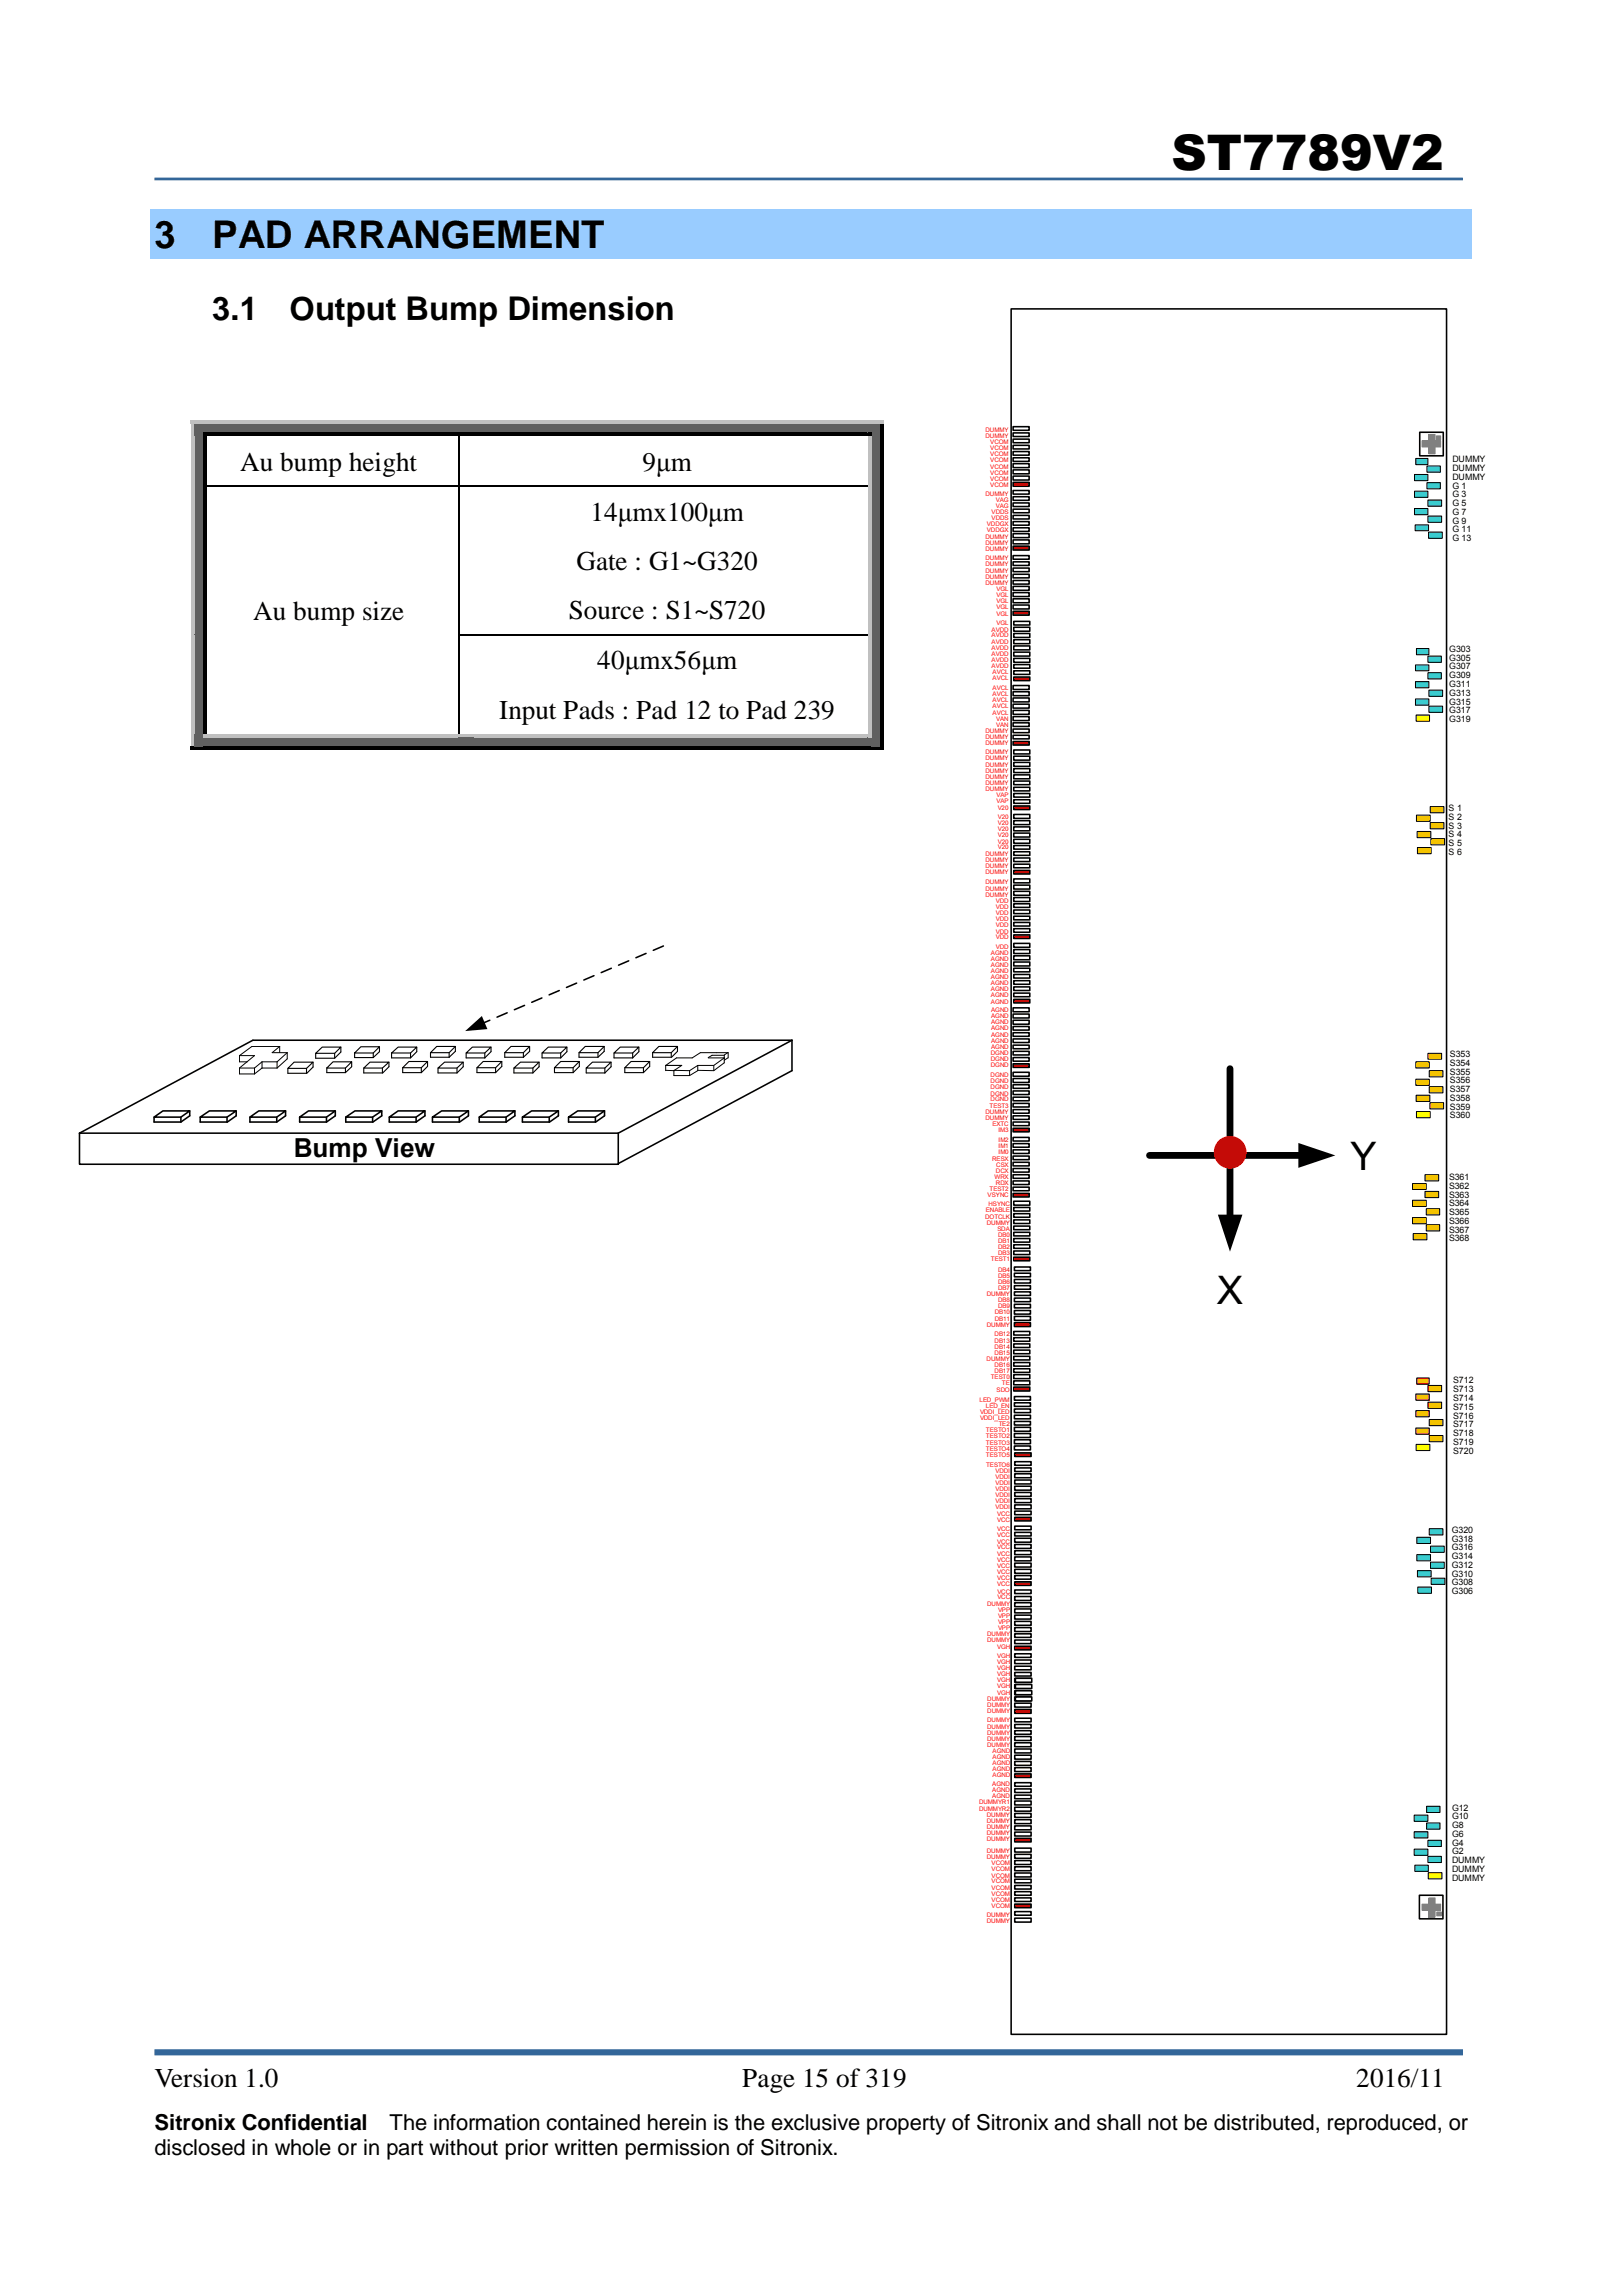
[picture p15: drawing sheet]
<svg xmlns="http://www.w3.org/2000/svg" width="210mm" height="297mm" viewBox="0 0 210 297" stroke-linecap="round" stroke-linejoin="round" font-family="sans-serif">
<defs><g id="words">
<text font-size="6.3" x="151.6" y="22">ST7789V2</text>
<g font-size="5.1">
<text x="174.8" y="151.4">Y</text>
<text x="157.5" y="168.7">X</text>
</g>
<g font-size="5">
<text x="20" y="32.1">3</text>
<text x="27.5" y="32.1">PAD ARRANGEMENT</text>
</g>
<g font-size="4.2">
<text x="27.5" y="41.4">3.1</text>
<text x="37.5" y="41.4">Output Bump Dimension</text>
</g>
<g font-size="3.5">
<text x="31.1" y="60.9">Au bump height</text>
<text x="83.1" y="60.9">9µm</text>
<text x="76.4" y="67.4">14µmx100µm</text>
<text x="74.6" y="73.7">Gate : G1~G320</text>
<text x="32.8" y="80.2">Au bump size</text>
<text x="73.6" y="80.1">Source : S1~S720</text>
<text x="77.3" y="86.6">40µmx56µm</text>
<text x="64.6" y="93">Input Pads : Pad 12 to Pad 239</text>
<text x="20" y="270">Version 1.0</text>
<text x="96.1" y="270">Page 15 of 319</text>
<text x="175.5" y="270">2016/11</text>
</g>
<text font-size="3.4" x="38" y="149.7">Bump View</text>
<g font-size="2.8">
<text x="20" y="275.5">Sitronix Confidential</text>
<text x="50.4" y="275.5">The information contained herein is the exclusive property of Sitronix and shall not be distributed, reproduced, or</text>
<text x="20" y="278.8">disclosed in whole or in part without prior written permission of Sitronix.</text>
</g>
<g font-size="1.1">
<text x="188" y="59.8">DUMMY</text>
<text x="188" y="61">DUMMY</text>
<text x="188" y="62.1">DUMMY</text>
<text x="188" y="63.2">G 1</text>
<text x="188" y="64.3">G 3</text>
<text x="188" y="65.5">G 5</text>
<text x="188" y="66.6">G 7</text>
<text x="188" y="67.7">G 9</text>
<text x="188" y="68.9">G 11</text>
<text x="188" y="70">G 13</text>
<text x="187.5" y="84.4">G303</text>
<text x="187.5" y="85.5">G305</text>
<text x="187.5" y="86.6">G307</text>
<text x="187.5" y="87.8">G309</text>
<text x="187.5" y="88.9">G311</text>
<text x="187.5" y="90">G313</text>
<text x="187.5" y="91.1">G315</text>
<text x="187.5" y="92.3">G317</text>
<text x="187.5" y="93.4">G319</text>
<text x="187.5" y="104.9">S 1</text>
<text x="187.5" y="106">S 2</text>
<text x="187.5" y="107.2">S 3</text>
<text x="187.5" y="108.3">S 4</text>
<text x="187.5" y="109.4">S 5</text>
<text x="187.5" y="110.6">S 6</text>
<text x="187.6" y="136.8">S353</text>
<text x="187.6" y="137.9">S354</text>
<text x="187.6" y="139">S355</text>
<text x="187.6" y="140.2">S356</text>
<text x="187.6" y="141.3">S357</text>
<text x="187.6" y="142.4">S358</text>
<text x="187.6" y="143.6">S359</text>
<text x="187.6" y="144.7">S360</text>
<text x="187.5" y="152.7">S361</text>
<text x="187.5" y="153.8">S362</text>
<text x="187.5" y="154.9">S363</text>
<text x="187.5" y="156.1">S364</text>
<text x="187.5" y="157.2">S365</text>
<text x="187.5" y="158.3">S366</text>
<text x="187.5" y="159.5">S367</text>
<text x="187.5" y="160.6">S368</text>
<text x="188" y="179">S712</text>
<text x="188" y="180.1">S713</text>
<text x="188" y="181.2">S714</text>
<text x="188" y="182.4">S715</text>
<text x="188" y="183.5">S716</text>
<text x="188" y="184.6">S717</text>
<text x="188" y="185.8">S718</text>
<text x="188" y="186.9">S719</text>
<text x="188" y="188">S720</text>
<text x="187.9" y="198.3">G320</text>
<text x="187.9" y="199.4">G318</text>
<text x="187.9" y="200.6">G316</text>
<text x="187.9" y="201.7">G314</text>
<text x="187.9" y="202.8">G312</text>
<text x="187.9" y="204">G310</text>
<text x="187.9" y="205.1">G308</text>
<text x="187.9" y="206.2">G306</text>
<text x="187.9" y="234.2">G12</text>
<text x="187.9" y="235.4">G10</text>
<text x="187.9" y="236.5">G8</text>
<text x="187.9" y="237.6">G6</text>
<text x="187.9" y="238.8">G4</text>
<text x="187.9" y="239.9">G2</text>
<text x="187.9" y="241">DUMMY</text>
<text x="187.9" y="242.1">DUMMY</text>
<text x="187.9" y="243.3">DUMMY</text>
</g>
<g font-size=".8" fill="#f00">
<text x="127.6" y="55.9">DUMMY</text>
<text x="127.6" y="56.6">DUMMY</text>
<text x="128.1" y="57.4">VCOM</text>
<text x="128.1" y="58.3">VCOM</text>
<text x="128.1" y="59.1">VCOM</text>
<text x="128.1" y="59.8">VCOM</text>
<text x="127.6" y="64.1">DUMMY</text>
<text x="128.1" y="60.6">VCOM</text>
<text x="128.1" y="61.4">VCOM</text>
<text x="128.1" y="62.2">VCOM</text>
<text x="128.1" y="63">VCOM</text>
<text x="128.9" y="64.9">VAG</text>
<text x="128.9" y="65.7">VAG</text>
<text x="127.6" y="69.7">DUMMY</text>
<text x="127.6" y="70.5">DUMMY</text>
<text x="127.6" y="71.2">DUMMY</text>
<text x="127.7" y="68.1">VDDGX</text>
<text x="127.7" y="68.9">VDDGX</text>
<text x="128.3" y="66.5">VDDS</text>
<text x="128.3" y="67.3">VDDS</text>
<text x="127.6" y="72.5">DUMMY</text>
<text x="127.6" y="73.3">DUMMY</text>
<text x="127.6" y="74.1">DUMMY</text>
<text x="127.6" y="74.9">DUMMY</text>
<text x="127.6" y="75.6">DUMMY</text>
<text x="128.9" y="76.5">VGL</text>
<text x="128.9" y="77.3">VGL</text>
<text x="128.3" y="81.7">AVDD</text>
<text x="128.3" y="82.5">AVDD</text>
<text x="128.3" y="83.3">AVDD</text>
<text x="128.9" y="78">VGL</text>
<text x="128.9" y="78.8">VGL</text>
<text x="128.9" y="79.6">VGL</text>
<text x="128.9" y="80.9">VGL</text>
<text x="128.3" y="84.1">AVDD</text>
<text x="128.3" y="84.8">AVDD</text>
<text x="128.3" y="85.6">AVDD</text>
<text x="128.3" y="86.4">AVDD</text>
<text x="128.4" y="87.2">AVCL</text>
<text x="128.4" y="88">AVCL</text>
<text x="128.4" y="89.3">AVCL</text>
<text x="127.6" y="94.8">DUMMY</text>
<text x="127.6" y="95.6">DUMMY</text>
<text x="128.4" y="90.1">AVCL</text>
<text x="128.4" y="90.8">AVCL</text>
<text x="128.4" y="91.7">AVCL</text>
<text x="128.4" y="92.5">AVCL</text>
<text x="128.9" y="93.3">VAN</text>
<text x="128.9" y="94">VAN</text>
<text x="127.6" y="96.4">DUMMY</text>
<text x="127.6" y="97.6">DUMMY</text>
<text x="127.6" y="98.4">DUMMY</text>
<text x="127.6" y="99.2">DUMMY</text>
<text x="127.6" y="99.9">DUMMY</text>
<text x="127.6" y="100.8">DUMMY</text>
<text x="127.6" y="101.6">DUMMY</text>
<text x="127.6" y="102.3">DUMMY</text>
<text x="128.9" y="103.1">VAP</text>
<text x="128.9" y="103.9">VAP</text>
<text x="129.1" y="104.7">V20</text>
<text x="129.1" y="106">V20</text>
<text x="129.1" y="106.8">V20</text>
<text x="129.1" y="107.5">V20</text>
<text x="127.6" y="110.7">DUMMY</text>
<text x="127.6" y="111.5">DUMMY</text>
<text x="127.6" y="112.3">DUMMY</text>
<text x="127.6" y="113.1">DUMMY</text>
<text x="129.1" y="108.3">V20</text>
<text x="129.1" y="109.1">V20</text>
<text x="129.1" y="109.9">V20</text>
<text x="127.6" y="114.4">DUMMY</text>
<text x="127.6" y="115.2">DUMMY</text>
<text x="127.6" y="116">DUMMY</text>
<text x="128.9" y="116.8">VDD</text>
<text x="128.9" y="117.6">VDD</text>
<text x="128.9" y="118.4">VDD</text>
<text x="128.9" y="119.2">VDD</text>
<text x="128.9" y="120">VDD</text>
<text x="128.2" y="123.5">AGND</text>
<text x="128.2" y="124.3">AGND</text>
<text x="128.2" y="125.1">AGND</text>
<text x="128.2" y="125.9">AGND</text>
<text x="128.9" y="120.8">VDD</text>
<text x="128.9" y="121.5">VDD</text>
<text x="128.9" y="122.7">VDD</text>
<text x="128.2" y="126.7">AGND</text>
<text x="128.2" y="127.5">AGND</text>
<text x="128.2" y="128.3">AGND</text>
<text x="128.2" y="129">AGND</text>
<text x="128.2" y="129.8">AGND</text>
<text x="128.3" y="130.9">AGND</text>
<text x="128.3" y="131.7">AGND</text>
<text x="128.2" y="136.5">DGND</text>
<text x="128.2" y="137.3">DGND</text>
<text x="128.3" y="132.5">AGND</text>
<text x="128.3" y="133.3">AGND</text>
<text x="128.3" y="134.1">AGND</text>
<text x="128.3" y="134.9">AGND</text>
<text x="128.3" y="135.7">AGND</text>
<text x="128.1" y="143.3">TEST3</text>
<text x="128.2" y="139.3">DGND</text>
<text x="128.2" y="140.1">DGND</text>
<text x="128.2" y="140.9">DGND</text>
<text x="128.2" y="141.7">DGND</text>
<text x="128.2" y="142.5">DGND</text>
<text x="128.2" y="138">DGND</text>
<text x="127.6" y="144.1">DUMMY</text>
<text x="127.6" y="144.9">DUMMY</text>
<text x="128.4" y="145.7">EXTC</text>
<text x="129.2" y="146.5">IM3</text>
<text x="129.2" y="147.8">IM2</text>
<text x="129.2" y="148.5">IM1</text>
<text x="129.2" y="149.4">IM0</text>
<text x="127.8" y="154.9">VSYNC</text>
<text x="128.1" y="154.1">TEST2</text>
<text x="128.4" y="150.2">RESX</text>
<text x="128.7" y="152.5">WRX</text>
<text x="128.9" y="151.7">DCX</text>
<text x="128.9" y="153.3">RDX</text>
<text x="128.9" y="151">CSX</text>
<text x="127.5" y="157.6">DOTCLK</text>
<text x="127.6" y="156.8">ENABLE</text>
<text x="127.7" y="158.5">DUMMY</text>
<text x="127.9" y="156.1">HSYNC</text>
<text x="129.1" y="159.3">SDA</text>
<text x="129.2" y="160">DB0</text>
<text x="129.2" y="160.8">DB1</text>
<text x="129.2" y="161.6">DB2</text>
<text x="127.7" y="167.7">DUMMY</text>
<text x="128.2" y="163.2">TEST1</text>
<text x="129.2" y="162.4">DB3</text>
<text x="129.2" y="164.5">DB4</text>
<text x="129.2" y="165.3">DB5</text>
<text x="129.2" y="166.1">DB6</text>
<text x="129.2" y="166.9">DB7</text>
<text x="127.7" y="171.6">DUMMY</text>
<text x="128.7" y="172.9">DB12</text>
<text x="128.7" y="173.7">DB13</text>
<text x="128.7" y="170.1">DB10</text>
<text x="128.7" y="170.9">DB11</text>
<text x="129.2" y="168.5">DB8</text>
<text x="129.2" y="169.2">DB9</text>
<text x="127.7" y="176.1">DUMMY</text>
<text x="128.2" y="178.4">TEST0</text>
<text x="128.7" y="174.5">DB14</text>
<text x="128.7" y="175.3">DB15</text>
<text x="128.7" y="176.9">DB16</text>
<text x="128.7" y="177.7">DB17</text>
<text x="129.7" y="179.2">TE</text>
<text x="126.7" y="181.4">LED_PWM</text>
<text x="126.8" y="182.9">VDDI_LED</text>
<text x="126.8" y="183.7">VDDI_LED</text>
<text x="127.6" y="182.2">LED_EN</text>
<text x="127.6" y="185.3">TESTO1</text>
<text x="128.9" y="180">SDO</text>
<text x="129.2" y="184.5">TE2</text>
<text x="127.6" y="186.1">TESTO2</text>
<text x="127.6" y="186.9">TESTO3</text>
<text x="127.6" y="187.7">TESTO4</text>
<text x="127.6" y="188.5">TESTO5</text>
<text x="127.6" y="189.7">TESTO6</text>
<text x="128.8" y="190.5">VDDI</text>
<text x="128.8" y="191.3">VDDI</text>
<text x="128.8" y="192.1">VDDI</text>
<text x="128.8" y="192.9">VDDI</text>
<text x="128.8" y="193.7">VDDI</text>
<text x="128.8" y="194.5">VDDI</text>
<text x="128.8" y="195.3">VDDI</text>
<text x="129" y="196.1">VCC</text>
<text x="129" y="196.9">VCC</text>
<text x="129" y="198.1">VCC</text>
<text x="129" y="198.9">VCC</text>
<text x="129" y="199.7">VCC</text>
<text x="129" y="200.4">VCC</text>
<text x="129" y="202.1">VCC</text>
<text x="129" y="202.8">VCC</text>
<text x="129" y="201.3">VCC</text>
<text x="129" y="203.6">VCC</text>
<text x="127.8" y="207.7">DUMMY</text>
<text x="129" y="205.2">VCC</text>
<text x="129" y="204.4">VCC</text>
<text x="129.1" y="206.2">VCC</text>
<text x="129.1" y="206.9">VCC</text>
<text x="129.2" y="208.5">VPP</text>
<text x="129.2" y="209.3">VPP</text>
<text x="127.8" y="211.7">DUMMY</text>
<text x="127.8" y="212.5">DUMMY</text>
<text x="129" y="213.3">VGH</text>
<text x="129" y="214.5">VGH</text>
<text x="129" y="215.3">VGH</text>
<text x="129.2" y="210.1">VPP</text>
<text x="129.2" y="210.9">VPP</text>
<text x="127.8" y="220">DUMMY</text>
<text x="127.8" y="220.8">DUMMY</text>
<text x="127.8" y="221.6">DUMMY</text>
<text x="129" y="216.1">VGH</text>
<text x="129" y="216.9">VGH</text>
<text x="129" y="217.6">VGH</text>
<text x="129" y="218.4">VGH</text>
<text x="129" y="219.2">VGH</text>
<text x="127.8" y="222.8">DUMMY</text>
<text x="127.8" y="223.6">DUMMY</text>
<text x="127.8" y="224.4">DUMMY</text>
<text x="127.8" y="225.2">DUMMY</text>
<text x="127.8" y="226">DUMMY</text>
<text x="128.4" y="226.8">AGND</text>
<text x="128.4" y="227.6">AGND</text>
<text x="126.7" y="233.4">DUMMYR1</text>
<text x="128.4" y="231.1">AGND</text>
<text x="128.4" y="231.9">AGND</text>
<text x="128.4" y="232.7">AGND</text>
<text x="128.4" y="228.4">AGND</text>
<text x="128.4" y="229.2">AGND</text>
<text x="128.4" y="230">AGND</text>
<text x="126.7" y="234.2">DUMMYR2</text>
<text x="127.7" y="239.7">DUMMY</text>
<text x="127.7" y="235">DUMMY</text>
<text x="127.7" y="235.8">DUMMY</text>
<text x="127.7" y="236.6">DUMMY</text>
<text x="127.7" y="237.4">DUMMY</text>
<text x="127.7" y="238.2">DUMMY</text>
<text x="127.7" y="240.5">DUMMY</text>
<text x="128.3" y="241.3">VCOM</text>
<text x="128.3" y="242.1">VCOM</text>
<text x="128.3" y="242.9">VCOM</text>
<text x="128.3" y="243.7">VCOM</text>
<text x="128.3" y="244.5">VCOM</text>
<text x="128.3" y="245.3">VCOM</text>
<text x="127.7" y="247.9">DUMMY</text>
<text x="127.7" y="248.8">DUMMY</text>
<text x="128.3" y="246">VCOM</text>
<text x="128.3" y="246.8">VCOM</text>
</g>
</g></defs>
<path d="M20 265.5h169.3" fill="none" stroke="#369" stroke-width=".79" stroke-linecap="butt"/>
<path d="M20 23.2h169.3" fill="none" stroke="#369" stroke-width=".35"/>
<path d="M130.9 40h56.3v223.2h-56.3zM131.1 55.2h2.1v.5h-2.1z" fill="none" stroke="#000" stroke-width=".2"/>
<path d="M131.1 56h2.1v.5h-2.1z" fill-rule="evenodd" fill="#fff"/>
<path d="M131.1 56h2.1v.5h-2.1z" fill="none" stroke="#000" stroke-width=".2"/>
<path d="M131.1 56.8h2.1v.5h-2.1z" fill-rule="evenodd" fill="#fff"/>
<path d="M131.1 56.8h2.1v.5h-2.1z" fill="none" stroke="#000" stroke-width=".2"/>
<path d="M131.1 57.6h2.1v.5h-2.1z" fill-rule="evenodd" fill="#fff"/>
<path d="M131.1 57.6h2.1v.5h-2.1z" fill="none" stroke="#000" stroke-width=".2"/>
<path d="M131.1 58.4h2.1v.5h-2.1z" fill-rule="evenodd" fill="#fff"/>
<path d="M131.1 58.4h2.1v.5h-2.1z" fill="none" stroke="#000" stroke-width=".2"/>
<path d="M131.1 59.2h2.1v.5h-2.1z" fill-rule="evenodd" fill="#fff"/>
<path d="M131.1 59.2h2.1v.5h-2.1z" fill="none" stroke="#000" stroke-width=".2"/>
<path d="M131.1 60h2.1v.5h-2.1z" fill-rule="evenodd" fill="#fff"/>
<path d="M131.1 60h2.1v.5h-2.1z" fill="none" stroke="#000" stroke-width=".2"/>
<path d="M131.1 60.8h2.1v.5h-2.1z" fill-rule="evenodd" fill="#fff"/>
<path d="M131.1 60.8h2.1v.5h-2.1z" fill="none" stroke="#000" stroke-width=".2"/>
<path d="M131.1 61.6h2.1v.5h-2.1z" fill-rule="evenodd" fill="#fff"/>
<path d="M131.1 61.6h2.1v.5h-2.1z" fill="none" stroke="#000" stroke-width=".2"/>
<path d="M131.1 62.4h2.1v.5h-2.1z" fill-rule="evenodd" fill="#f00"/>
<path d="M131.1 62.4h2.1v.5h-2.1z" fill="none" stroke="#000" stroke-width=".2"/>
<path d="M131.1 63.5h2.1v.4h-2.1z" fill-rule="evenodd" fill="#fff"/>
<path d="M131.1 63.5h2.1v.4h-2.1z" fill="none" stroke="#000" stroke-width=".2"/>
<path d="M131.1 64.3h2.1v.4h-2.1z" fill-rule="evenodd" fill="#fff"/>
<path d="M131.1 64.3h2.1v.4h-2.1z" fill="none" stroke="#000" stroke-width=".2"/>
<path d="M131.1 65.1h2.1v.4h-2.1z" fill-rule="evenodd" fill="#fff"/>
<path d="M131.1 65.1h2.1v.4h-2.1z" fill="none" stroke="#000" stroke-width=".2"/>
<path d="M131.1 65.9h2.1v.4h-2.1z" fill-rule="evenodd" fill="#fff"/>
<path d="M131.1 65.9h2.1v.4h-2.1z" fill="none" stroke="#000" stroke-width=".2"/>
<path d="M131.1 66.7h2.1v.4h-2.1z" fill-rule="evenodd" fill="#fff"/>
<path d="M131.1 66.7h2.1v.4h-2.1z" fill="none" stroke="#000" stroke-width=".2"/>
<path d="M131.1 67.5h2.1v.4h-2.1z" fill-rule="evenodd" fill="#fff"/>
<path d="M131.1 67.5h2.1v.4h-2.1z" fill="none" stroke="#000" stroke-width=".2"/>
<path d="M131.1 68.3h2.1v.4h-2.1z" fill-rule="evenodd" fill="#fff"/>
<path d="M131.1 68.3h2.1v.4h-2.1z" fill="none" stroke="#000" stroke-width=".2"/>
<path d="M131.1 69h2.1v.6h-2.1z" fill-rule="evenodd" fill="#fff"/>
<path d="M131.1 69h2.1v.6h-2.1z" fill="none" stroke="#000" stroke-width=".2"/>
<path d="M131.1 69.8h2.1v.6h-2.1z" fill-rule="evenodd" fill="#fff"/>
<path d="M131.1 69.8h2.1v.6h-2.1z" fill="none" stroke="#000" stroke-width=".2"/>
<path d="M131.1 70.7h2.1v.5h-2.1z" fill-rule="evenodd" fill="#f00"/>
<path d="M131.1 70.7h2.1v.5h-2.1z" fill="none" stroke="#000" stroke-width=".2"/>
<path d="M131.1 71.9h2.1v.4h-2.1z" fill-rule="evenodd" fill="#fff"/>
<path d="M131.1 71.9h2.1v.4h-2.1z" fill="none" stroke="#000" stroke-width=".2"/>
<path d="M131.1 72.7h2.1v.5h-2.1z" fill-rule="evenodd" fill="#fff"/>
<path d="M131.1 72.7h2.1v.5h-2.1z" fill="none" stroke="#000" stroke-width=".2"/>
<path d="M131.1 73.5h2.1v.5h-2.1z" fill-rule="evenodd" fill="#fff"/>
<path d="M131.1 73.5h2.1v.5h-2.1z" fill="none" stroke="#000" stroke-width=".2"/>
<path d="M131.1 74.3h2.1v.5h-2.1z" fill-rule="evenodd" fill="#fff"/>
<path d="M131.1 74.3h2.1v.5h-2.1z" fill="none" stroke="#000" stroke-width=".2"/>
<path d="M131.1 75.1h2.1v.5h-2.1z" fill-rule="evenodd" fill="#fff"/>
<path d="M131.1 75.1h2.1v.5h-2.1z" fill="none" stroke="#000" stroke-width=".2"/>
<path d="M131.1 75.9h2.1v.5h-2.1z" fill-rule="evenodd" fill="#fff"/>
<path d="M131.1 75.9h2.1v.5h-2.1z" fill="none" stroke="#000" stroke-width=".2"/>
<path d="M131.1 76.7h2.1v.5h-2.1z" fill-rule="evenodd" fill="#fff"/>
<path d="M131.1 76.7h2.1v.5h-2.1z" fill="none" stroke="#000" stroke-width=".2"/>
<path d="M131.1 77.5h2.1v.5h-2.1z" fill-rule="evenodd" fill="#fff"/>
<path d="M131.1 77.5h2.1v.5h-2.1z" fill="none" stroke="#000" stroke-width=".2"/>
<path d="M131.1 78.3h2.1v.5h-2.1z" fill-rule="evenodd" fill="#fff"/>
<path d="M131.1 78.3h2.1v.5h-2.1z" fill="none" stroke="#000" stroke-width=".2"/>
<path d="M131.1 79.1h2.1v.5h-2.1z" fill-rule="evenodd" fill="#f00"/>
<path d="M131.1 79.1h2.1v.5h-2.1z" fill="none" stroke="#000" stroke-width=".2"/>
<path d="M131.2 97h2.1v.5h-2.1z" fill-rule="evenodd" fill="#fff"/>
<path d="M131.2 97h2.1v.5h-2.1z" fill="none" stroke="#000" stroke-width=".2"/>
<path d="M131.2 97.8h2.1v.5h-2.1z" fill-rule="evenodd" fill="#fff"/>
<path d="M131.2 97.8h2.1v.5h-2.1z" fill="none" stroke="#000" stroke-width=".2"/>
<path d="M131.2 98.6h2.1v.5h-2.1z" fill-rule="evenodd" fill="#fff"/>
<path d="M131.2 98.6h2.1v.5h-2.1z" fill="none" stroke="#000" stroke-width=".2"/>
<path d="M131.2 99.4h2.1v.5h-2.1z" fill-rule="evenodd" fill="#fff"/>
<path d="M131.2 99.4h2.1v.5h-2.1z" fill="none" stroke="#000" stroke-width=".2"/>
<path d="M131.2 100.2h2.1v.6h-2.1z" fill-rule="evenodd" fill="#fff"/>
<path d="M131.2 100.2h2.1v.6h-2.1z" fill="none" stroke="#000" stroke-width=".2"/>
<path d="M131.2 101h2.1v.5h-2.1z" fill-rule="evenodd" fill="#fff"/>
<path d="M131.2 101h2.1v.5h-2.1z" fill="none" stroke="#000" stroke-width=".2"/>
<path d="M131.2 101.9h2.1v.4h-2.1z" fill-rule="evenodd" fill="#fff"/>
<path d="M131.2 101.9h2.1v.4h-2.1z" fill="none" stroke="#000" stroke-width=".2"/>
<path d="M131.2 102.7h2.1v.4h-2.1z" fill-rule="evenodd" fill="#fff"/>
<path d="M131.2 102.7h2.1v.4h-2.1z" fill="none" stroke="#000" stroke-width=".2"/>
<path d="M131.2 103.5h2.1v.4h-2.1z" fill-rule="evenodd" fill="#fff"/>
<path d="M131.2 103.5h2.1v.4h-2.1z" fill="none" stroke="#000" stroke-width=".2"/>
<path d="M131.2 104.3h2.1v.4h-2.1z" fill-rule="evenodd" fill="#f00"/>
<path d="M131.2 104.3h2.1v.4h-2.1z" fill="none" stroke="#000" stroke-width=".2"/>
<path d="M131.2 105.4h2.1v.5h-2.1z" fill-rule="evenodd" fill="#fff"/>
<path d="M131.2 105.4h2.1v.5h-2.1z" fill="none" stroke="#000" stroke-width=".2"/>
<path d="M131.2 106.2h2.1v.5h-2.1z" fill-rule="evenodd" fill="#fff"/>
<path d="M131.2 106.2h2.1v.5h-2.1z" fill="none" stroke="#000" stroke-width=".2"/>
<path d="M131.2 107h2.1v.5h-2.1z" fill-rule="evenodd" fill="#fff"/>
<path d="M131.2 107h2.1v.5h-2.1z" fill="none" stroke="#000" stroke-width=".2"/>
<path d="M131.2 107.8h2.1v.5h-2.1z" fill-rule="evenodd" fill="#fff"/>
<path d="M131.2 107.8h2.1v.5h-2.1z" fill="none" stroke="#000" stroke-width=".2"/>
<path d="M131.2 108.6h2.1v.5h-2.1z" fill-rule="evenodd" fill="#fff"/>
<path d="M131.2 108.6h2.1v.5h-2.1z" fill="none" stroke="#000" stroke-width=".2"/>
<path d="M131.2 109.4h2.1v.5h-2.1z" fill-rule="evenodd" fill="#fff"/>
<path d="M131.2 109.4h2.1v.5h-2.1z" fill="none" stroke="#000" stroke-width=".2"/>
<path d="M131.2 110.2h2.1v.5h-2.1z" fill-rule="evenodd" fill="#fff"/>
<path d="M131.2 110.2h2.1v.5h-2.1z" fill="none" stroke="#000" stroke-width=".2"/>
<path d="M131.2 111h2.1v.5h-2.1z" fill-rule="evenodd" fill="#fff"/>
<path d="M131.2 111h2.1v.5h-2.1z" fill="none" stroke="#000" stroke-width=".2"/>
<path d="M131.2 111.8h2.1v.5h-2.1z" fill-rule="evenodd" fill="#fff"/>
<path d="M131.2 111.8h2.1v.5h-2.1z" fill="none" stroke="#000" stroke-width=".2"/>
<path d="M131.2 112.6h2.1v.5h-2.1z" fill-rule="evenodd" fill="#f00"/>
<path d="M131.2 112.6h2.1v.5h-2.1z" fill="none" stroke="#000" stroke-width=".2"/>
<path d="M131.2 113.7h2.1v.5h-2.1z" fill-rule="evenodd" fill="#fff"/>
<path d="M131.2 113.7h2.1v.5h-2.1z" fill="none" stroke="#000" stroke-width=".2"/>
<path d="M131.2 114.5h2.1v.5h-2.1z" fill-rule="evenodd" fill="#fff"/>
<path d="M131.2 114.5h2.1v.5h-2.1z" fill="none" stroke="#000" stroke-width=".2"/>
<path d="M131.2 115.3h2.1v.5h-2.1z" fill-rule="evenodd" fill="#fff"/>
<path d="M131.2 115.3h2.1v.5h-2.1z" fill="none" stroke="#000" stroke-width=".2"/>
<path d="M131.2 116.1h2.1v.5h-2.1z" fill-rule="evenodd" fill="#fff"/>
<path d="M131.2 116.1h2.1v.5h-2.1z" fill="none" stroke="#000" stroke-width=".2"/>
<path d="M131.2 116.9h2.1v.5h-2.1z" fill-rule="evenodd" fill="#fff"/>
<path d="M131.2 116.9h2.1v.5h-2.1z" fill="none" stroke="#000" stroke-width=".2"/>
<path d="M131.2 117.7h2.1v.5h-2.1z" fill-rule="evenodd" fill="#fff"/>
<path d="M131.2 117.7h2.1v.5h-2.1z" fill="none" stroke="#000" stroke-width=".2"/>
<path d="M131.2 118.5h2.1v.5h-2.1z" fill-rule="evenodd" fill="#fff"/>
<path d="M131.2 118.5h2.1v.5h-2.1z" fill="none" stroke="#000" stroke-width=".2"/>
<path d="M131.2 119.3h2.1v.5h-2.1z" fill-rule="evenodd" fill="#fff"/>
<path d="M131.2 119.3h2.1v.5h-2.1z" fill="none" stroke="#000" stroke-width=".2"/>
<path d="M131.2 120.9h2.1v.5h-2.1z" fill-rule="evenodd" fill="#f00"/>
<path d="M131.2 120.9h2.1v.5h-2.1z" fill="none" stroke="#000" stroke-width=".2"/>
<path d="M131.2 122h2.1v.6h-2.1z" fill-rule="evenodd" fill="#fff"/>
<path d="M131.2 122h2.1v.6h-2.1z" fill="none" stroke="#000" stroke-width=".2"/>
<path d="M131.2 122.9h2.1v.5h-2.1z" fill-rule="evenodd" fill="#fff"/>
<path d="M131.2 122.9h2.1v.5h-2.1z" fill="none" stroke="#000" stroke-width=".2"/>
<path d="M131.2 123.7h2.1v.5h-2.1z" fill-rule="evenodd" fill="#fff"/>
<path d="M131.2 123.7h2.1v.5h-2.1z" fill="none" stroke="#000" stroke-width=".2"/>
<path d="M131.2 124.5h2.1v.5h-2.1z" fill-rule="evenodd" fill="#fff"/>
<path d="M131.2 124.5h2.1v.5h-2.1z" fill="none" stroke="#000" stroke-width=".2"/>
<path d="M131.2 125.3h2.1v.4h-2.1z" fill-rule="evenodd" fill="#fff"/>
<path d="M131.2 125.3h2.1v.4h-2.1z" fill="none" stroke="#000" stroke-width=".2"/>
<path d="M131.2 126.1h2.1v.4h-2.1z" fill-rule="evenodd" fill="#fff"/>
<path d="M131.2 126.1h2.1v.4h-2.1z" fill="none" stroke="#000" stroke-width=".2"/>
<path d="M131.2 126.9h2.1v.4h-2.1z" fill-rule="evenodd" fill="#fff"/>
<path d="M131.2 126.9h2.1v.4h-2.1z" fill="none" stroke="#000" stroke-width=".2"/>
<path d="M131.2 127.7h2.1v.4h-2.1z" fill-rule="evenodd" fill="#fff"/>
<path d="M131.2 127.7h2.1v.4h-2.1z" fill="none" stroke="#000" stroke-width=".2"/>
<path d="M131.2 128.5h2.1v.4h-2.1z" fill-rule="evenodd" fill="#fff"/>
<path d="M131.2 128.5h2.1v.4h-2.1z" fill="none" stroke="#000" stroke-width=".2"/>
<path d="M131.2 129.3h2.1v.5h-2.1z" fill-rule="evenodd" fill="#f00"/>
<path d="M131.2 129.3h2.1v.5h-2.1z" fill="none" stroke="#000" stroke-width=".2"/>
<path d="M131.1 130.4h2.1v.5h-2.1z" fill-rule="evenodd" fill="#fff"/>
<path d="M131.1 130.4h2.1v.5h-2.1z" fill="none" stroke="#000" stroke-width=".2"/>
<path d="M131.1 131.2h2.1v.5h-2.1z" fill-rule="evenodd" fill="#fff"/>
<path d="M131.1 131.2h2.1v.5h-2.1z" fill="none" stroke="#000" stroke-width=".2"/>
<path d="M131.1 132h2.1v.5h-2.1z" fill-rule="evenodd" fill="#fff"/>
<path d="M131.1 132h2.1v.5h-2.1z" fill="none" stroke="#000" stroke-width=".2"/>
<path d="M131.1 132.8h2.1v.5h-2.1z" fill-rule="evenodd" fill="#fff"/>
<path d="M131.1 132.8h2.1v.5h-2.1z" fill="none" stroke="#000" stroke-width=".2"/>
<path d="M131.1 133.6h2.1v.5h-2.1z" fill-rule="evenodd" fill="#fff"/>
<path d="M131.1 133.6h2.1v.5h-2.1z" fill="none" stroke="#000" stroke-width=".2"/>
<path d="M131.1 134.4h2.1v.5h-2.1z" fill-rule="evenodd" fill="#fff"/>
<path d="M131.1 134.4h2.1v.5h-2.1z" fill="none" stroke="#000" stroke-width=".2"/>
<path d="M131.1 135.2h2.1v.5h-2.1z" fill-rule="evenodd" fill="#fff"/>
<path d="M131.1 135.2h2.1v.5h-2.1z" fill="none" stroke="#000" stroke-width=".2"/>
<path d="M131.1 136h2.1v.5h-2.1z" fill-rule="evenodd" fill="#fff"/>
<path d="M131.1 136h2.1v.5h-2.1z" fill="none" stroke="#000" stroke-width=".2"/>
<path d="M131.1 136.8h2.1v.5h-2.1z" fill-rule="evenodd" fill="#fff"/>
<path d="M131.1 136.8h2.1v.5h-2.1z" fill="none" stroke="#000" stroke-width=".2"/>
<path d="M131.1 137.6h2.1v.5h-2.1z" fill-rule="evenodd" fill="#f00"/>
<path d="M131.1 137.6h2.1v.5h-2.1z" fill="none" stroke="#000" stroke-width=".2"/>
<path d="M131.1 138.7h2.1v.5h-2.1z" fill-rule="evenodd" fill="#fff"/>
<path d="M131.1 138.7h2.1v.5h-2.1z" fill="none" stroke="#000" stroke-width=".2"/>
<path d="M131.1 139.5h2.1v.5h-2.1z" fill-rule="evenodd" fill="#fff"/>
<path d="M131.1 139.5h2.1v.5h-2.1z" fill="none" stroke="#000" stroke-width=".2"/>
<path d="M131.1 140.3h2.1v.5h-2.1z" fill-rule="evenodd" fill="#fff"/>
<path d="M131.1 140.3h2.1v.5h-2.1z" fill="none" stroke="#000" stroke-width=".2"/>
<path d="M131.1 141.1h2.1v.5h-2.1z" fill-rule="evenodd" fill="#fff"/>
<path d="M131.1 141.1h2.1v.5h-2.1z" fill="none" stroke="#000" stroke-width=".2"/>
<path d="M131.1 141.9h2.1v.5h-2.1z" fill-rule="evenodd" fill="#fff"/>
<path d="M131.1 141.9h2.1v.5h-2.1z" fill="none" stroke="#000" stroke-width=".2"/>
<path d="M131.1 142.7h2.1v.5h-2.1z" fill-rule="evenodd" fill="#fff"/>
<path d="M131.1 142.7h2.1v.5h-2.1z" fill="none" stroke="#000" stroke-width=".2"/>
<path d="M131.1 143.6h2.1v.4h-2.1z" fill-rule="evenodd" fill="#fff"/>
<path d="M131.1 143.6h2.1v.4h-2.1z" fill="none" stroke="#000" stroke-width=".2"/>
<path d="M131.1 144.4h2.1v.4h-2.1z" fill-rule="evenodd" fill="#fff"/>
<path d="M131.1 144.4h2.1v.4h-2.1z" fill="none" stroke="#000" stroke-width=".2"/>
<path d="M131.1 145.2h2.1v.4h-2.1z" fill-rule="evenodd" fill="#fff"/>
<path d="M131.1 145.2h2.1v.4h-2.1z" fill="none" stroke="#000" stroke-width=".2"/>
<path d="M131.1 146h2.1v.4h-2.1z" fill-rule="evenodd" fill="#f00"/>
<path d="M131.1 146h2.1v.4h-2.1z" fill="none" stroke="#000" stroke-width=".2"/>
<path d="M131.1 147.2h2.1v.4h-2.1z" fill-rule="evenodd" fill="#fff"/>
<path d="M131.1 147.2h2.1v.4h-2.1z" fill="none" stroke="#000" stroke-width=".2"/>
<path d="M131.1 148h2.1v.4h-2.1z" fill-rule="evenodd" fill="#fff"/>
<path d="M131.1 148h2.1v.4h-2.1z" fill="none" stroke="#000" stroke-width=".2"/>
<path d="M131.1 148.8h2.1v.4h-2.1z" fill-rule="evenodd" fill="#fff"/>
<path d="M131.1 148.8h2.1v.4h-2.1z" fill="none" stroke="#000" stroke-width=".2"/>
<path d="M131.1 149.6h2.1v.4h-2.1z" fill-rule="evenodd" fill="#fff"/>
<path d="M131.1 149.6h2.1v.4h-2.1z" fill="none" stroke="#000" stroke-width=".2"/>
<path d="M131.1 150.4h2.1v.4h-2.1z" fill-rule="evenodd" fill="#fff"/>
<path d="M131.1 150.4h2.1v.4h-2.1z" fill="none" stroke="#000" stroke-width=".2"/>
<path d="M131.1 151.2h2.1v.4h-2.1z" fill-rule="evenodd" fill="#fff"/>
<path d="M131.1 151.2h2.1v.4h-2.1z" fill="none" stroke="#000" stroke-width=".2"/>
<path d="M131.1 152h2.1v.4h-2.1z" fill-rule="evenodd" fill="#fff"/>
<path d="M131.1 152h2.1v.4h-2.1z" fill="none" stroke="#000" stroke-width=".2"/>
<path d="M131.1 152.8h2.1v.4h-2.1z" fill-rule="evenodd" fill="#fff"/>
<path d="M131.1 152.8h2.1v.4h-2.1z" fill="none" stroke="#000" stroke-width=".2"/>
<path d="M131.1 154.4h2.1v.5h-2.1z" fill-rule="evenodd" fill="#f00"/>
<path d="M131.1 154.4h2.1v.5h-2.1z" fill="none" stroke="#000" stroke-width=".2"/>
<path d="M131.2 155.4h2.1v.5h-2.1z" fill-rule="evenodd" fill="#fff"/>
<path d="M131.2 155.4h2.1v.5h-2.1z" fill="none" stroke="#000" stroke-width=".2"/>
<path d="M131.2 156.2h2.1v.5h-2.1z" fill-rule="evenodd" fill="#fff"/>
<path d="M131.2 156.2h2.1v.5h-2.1z" fill="none" stroke="#000" stroke-width=".2"/>
<path d="M131.2 157h2.1v.5h-2.1z" fill-rule="evenodd" fill="#fff"/>
<path d="M131.2 157h2.1v.5h-2.1z" fill="none" stroke="#000" stroke-width=".2"/>
<path d="M131.2 157.8h2.1v.5h-2.1z" fill-rule="evenodd" fill="#fff"/>
<path d="M131.2 157.8h2.1v.5h-2.1z" fill="none" stroke="#000" stroke-width=".2"/>
<path d="M131.2 158.6h2.1v.5h-2.1z" fill-rule="evenodd" fill="#fff"/>
<path d="M131.2 158.6h2.1v.5h-2.1z" fill="none" stroke="#000" stroke-width=".2"/>
<path d="M131.2 159.4h2.1v.5h-2.1z" fill-rule="evenodd" fill="#fff"/>
<path d="M131.2 159.4h2.1v.5h-2.1z" fill="none" stroke="#000" stroke-width=".2"/>
<path d="M131.2 160.2h2.1v.5h-2.1z" fill-rule="evenodd" fill="#fff"/>
<path d="M131.2 160.2h2.1v.5h-2.1z" fill="none" stroke="#000" stroke-width=".2"/>
<path d="M131.2 161h2.1v.5h-2.1z" fill-rule="evenodd" fill="#fff"/>
<path d="M131.2 161h2.1v.5h-2.1z" fill="none" stroke="#000" stroke-width=".2"/>
<path d="M131.2 161.8h2.1v.5h-2.1z" fill-rule="evenodd" fill="#fff"/>
<path d="M131.2 161.8h2.1v.5h-2.1z" fill="none" stroke="#000" stroke-width=".2"/>
<path d="M131.2 162.6h2.1v.5h-2.1z" fill-rule="evenodd" fill="#f00"/>
<path d="M131.2 162.6h2.1v.5h-2.1z" fill="none" stroke="#000" stroke-width=".2"/>
<path d="M131.3 163.9h2v.5h-2z" fill-rule="evenodd" fill="#fff"/>
<path d="M131.3 163.9h2v.5h-2z" fill="none" stroke="#000" stroke-width=".2"/>
<path d="M131.3 164.7h2v.5h-2z" fill-rule="evenodd" fill="#fff"/>
<path d="M131.3 164.7h2v.5h-2z" fill="none" stroke="#000" stroke-width=".2"/>
<path d="M131.3 165.5h2v.5h-2z" fill-rule="evenodd" fill="#fff"/>
<path d="M131.3 165.5h2v.5h-2z" fill="none" stroke="#000" stroke-width=".2"/>
<path d="M131.3 166.3h2v.5h-2z" fill-rule="evenodd" fill="#fff"/>
<path d="M131.3 166.3h2v.5h-2z" fill="none" stroke="#000" stroke-width=".2"/>
<path d="M131.3 167.1h2v.5h-2z" fill-rule="evenodd" fill="#fff"/>
<path d="M131.3 167.1h2v.5h-2z" fill="none" stroke="#000" stroke-width=".2"/>
<path d="M131.3 167.9h2v.5h-2z" fill-rule="evenodd" fill="#fff"/>
<path d="M131.3 167.9h2v.5h-2z" fill="none" stroke="#000" stroke-width=".2"/>
<path d="M131.3 168.7h2v.5h-2z" fill-rule="evenodd" fill="#fff"/>
<path d="M131.3 168.7h2v.5h-2z" fill="none" stroke="#000" stroke-width=".2"/>
<path d="M131.3 169.5h2v.5h-2z" fill-rule="evenodd" fill="#fff"/>
<path d="M131.3 169.5h2v.5h-2z" fill="none" stroke="#000" stroke-width=".2"/>
<path d="M131.3 170.3h2v.5h-2z" fill-rule="evenodd" fill="#fff"/>
<path d="M131.3 170.3h2v.5h-2z" fill="none" stroke="#000" stroke-width=".2"/>
<path d="M131.3 171.1h2v.5h-2z" fill-rule="evenodd" fill="#f00"/>
<path d="M131.3 171.1h2v.5h-2z" fill="none" stroke="#000" stroke-width=".2"/>
<path d="M131.2 172.3h2.1v.4h-2.1z" fill-rule="evenodd" fill="#fff"/>
<path d="M131.2 172.3h2.1v.4h-2.1z" fill="none" stroke="#000" stroke-width=".2"/>
<path d="M131.2 173.1h2.1v.4h-2.1z" fill-rule="evenodd" fill="#fff"/>
<path d="M131.2 173.1h2.1v.4h-2.1z" fill="none" stroke="#000" stroke-width=".2"/>
<path d="M131.2 173.9h2.1v.4h-2.1z" fill-rule="evenodd" fill="#fff"/>
<path d="M131.2 173.9h2.1v.4h-2.1z" fill="none" stroke="#000" stroke-width=".2"/>
<path d="M131.2 174.7h2.1v.4h-2.1z" fill-rule="evenodd" fill="#fff"/>
<path d="M131.2 174.7h2.1v.4h-2.1z" fill="none" stroke="#000" stroke-width=".2"/>
<path d="M131.2 175.5h2.1v.4h-2.1z" fill-rule="evenodd" fill="#fff"/>
<path d="M131.2 175.5h2.1v.4h-2.1z" fill="none" stroke="#000" stroke-width=".2"/>
<path d="M131.2 176.3h2.1v.4h-2.1z" fill-rule="evenodd" fill="#fff"/>
<path d="M131.2 176.3h2.1v.4h-2.1z" fill="none" stroke="#000" stroke-width=".2"/>
<path d="M131.2 177.1h2.1v.4h-2.1z" fill-rule="evenodd" fill="#fff"/>
<path d="M131.2 177.1h2.1v.4h-2.1z" fill="none" stroke="#000" stroke-width=".2"/>
<path d="M131.2 177.8h2.1v.6h-2.1z" fill-rule="evenodd" fill="#fff"/>
<path d="M131.2 177.8h2.1v.6h-2.1z" fill="none" stroke="#000" stroke-width=".2"/>
<path d="M131.2 178.6h2.1v.6h-2.1z" fill-rule="evenodd" fill="#fff"/>
<path d="M131.2 178.6h2.1v.6h-2.1z" fill="none" stroke="#000" stroke-width=".2"/>
<path d="M131.2 179.5h2.1v.5h-2.1z" fill-rule="evenodd" fill="#f00"/>
<path d="M131.2 179.5h2.1v.5h-2.1z" fill="none" stroke="#000" stroke-width=".2"/>
<path d="M131.3 180.7h2v.4h-2z" fill-rule="evenodd" fill="#fff"/>
<path d="M131.3 180.7h2v.4h-2z" fill="none" stroke="#000" stroke-width=".2"/>
<path d="M131.3 181.5h2v.4h-2z" fill-rule="evenodd" fill="#fff"/>
<path d="M131.3 181.5h2v.4h-2z" fill="none" stroke="#000" stroke-width=".2"/>
<path d="M131.3 182.3h2v.5h-2z" fill-rule="evenodd" fill="#fff"/>
<path d="M131.3 182.3h2v.5h-2z" fill="none" stroke="#000" stroke-width=".2"/>
<path d="M131.3 183.1h2v.5h-2z" fill-rule="evenodd" fill="#fff"/>
<path d="M131.3 183.1h2v.5h-2z" fill="none" stroke="#000" stroke-width=".2"/>
<path d="M131.3 183.9h2v.5h-2z" fill-rule="evenodd" fill="#fff"/>
<path d="M131.3 183.9h2v.5h-2z" fill="none" stroke="#000" stroke-width=".2"/>
<path d="M131.3 184.7h2v.5h-2z" fill-rule="evenodd" fill="#fff"/>
<path d="M131.3 184.7h2v.5h-2z" fill="none" stroke="#000" stroke-width=".2"/>
<path d="M131.3 185.5h2v.5h-2z" fill-rule="evenodd" fill="#fff"/>
<path d="M131.3 185.5h2v.5h-2z" fill="none" stroke="#000" stroke-width=".2"/>
<path d="M131.3 186.3h2v.5h-2z" fill-rule="evenodd" fill="#fff"/>
<path d="M131.3 186.3h2v.5h-2z" fill="none" stroke="#000" stroke-width=".2"/>
<path d="M131.3 188h2.1v.4h-2.1z" fill-rule="evenodd" fill="#f00"/>
<path d="M131.3 188h2.1v.4h-2.1z" fill="none" stroke="#000" stroke-width=".2"/>
<path d="M131.3 189.1h2.1v.5h-2.1z" fill-rule="evenodd" fill="#fff"/>
<path d="M131.3 189.1h2.1v.5h-2.1z" fill="none" stroke="#000" stroke-width=".2"/>
<path d="M131.3 189.9h2.1v.5h-2.1z" fill-rule="evenodd" fill="#fff"/>
<path d="M131.3 189.9h2.1v.5h-2.1z" fill="none" stroke="#000" stroke-width=".2"/>
<path d="M131.3 190.7h2.1v.5h-2.1z" fill-rule="evenodd" fill="#fff"/>
<path d="M131.3 190.7h2.1v.5h-2.1z" fill="none" stroke="#000" stroke-width=".2"/>
<path d="M131.3 191.5h2.1v.5h-2.1z" fill-rule="evenodd" fill="#fff"/>
<path d="M131.3 191.5h2.1v.5h-2.1z" fill="none" stroke="#000" stroke-width=".2"/>
<path d="M131.3 192.3h2.1v.5h-2.1z" fill-rule="evenodd" fill="#fff"/>
<path d="M131.3 192.3h2.1v.5h-2.1z" fill="none" stroke="#000" stroke-width=".2"/>
<path d="M131.3 193.1h2.1v.5h-2.1z" fill-rule="evenodd" fill="#fff"/>
<path d="M131.3 193.1h2.1v.5h-2.1z" fill="none" stroke="#000" stroke-width=".2"/>
<path d="M131.3 193.9h2.1v.5h-2.1z" fill-rule="evenodd" fill="#fff"/>
<path d="M131.3 193.9h2.1v.5h-2.1z" fill="none" stroke="#000" stroke-width=".2"/>
<path d="M131.3 194.7h2.1v.5h-2.1z" fill-rule="evenodd" fill="#fff"/>
<path d="M131.3 194.7h2.1v.5h-2.1z" fill="none" stroke="#000" stroke-width=".2"/>
<path d="M131.3 195.5h2.1v.5h-2.1z" fill-rule="evenodd" fill="#fff"/>
<path d="M131.3 195.5h2.1v.5h-2.1z" fill="none" stroke="#000" stroke-width=".2"/>
<path d="M131.3 196.3h2.1v.5h-2.1z" fill-rule="evenodd" fill="#f00"/>
<path d="M131.3 196.3h2.1v.5h-2.1z" fill="none" stroke="#000" stroke-width=".2"/>
<path d="M131.3 197.4h2.1v.5h-2.1z" fill-rule="evenodd" fill="#fff"/>
<path d="M131.3 197.4h2.1v.5h-2.1z" fill="none" stroke="#000" stroke-width=".2"/>
<path d="M131.3 198.2h2.1v.5h-2.1z" fill-rule="evenodd" fill="#fff"/>
<path d="M131.3 198.2h2.1v.5h-2.1z" fill="none" stroke="#000" stroke-width=".2"/>
<path d="M131.3 199h2.1v.5h-2.1z" fill-rule="evenodd" fill="#fff"/>
<path d="M131.3 199h2.1v.5h-2.1z" fill="none" stroke="#000" stroke-width=".2"/>
<path d="M131.3 199.8h2.1v.5h-2.1z" fill-rule="evenodd" fill="#fff"/>
<path d="M131.3 199.8h2.1v.5h-2.1z" fill="none" stroke="#000" stroke-width=".2"/>
<path d="M131.3 200.6h2.1v.5h-2.1z" fill-rule="evenodd" fill="#fff"/>
<path d="M131.3 200.6h2.1v.5h-2.1z" fill="none" stroke="#000" stroke-width=".2"/>
<path d="M131.3 201.4h2.1v.5h-2.1z" fill-rule="evenodd" fill="#fff"/>
<path d="M131.3 201.4h2.1v.5h-2.1z" fill="none" stroke="#000" stroke-width=".2"/>
<path d="M131.3 202.2h2.1v.5h-2.1z" fill-rule="evenodd" fill="#fff"/>
<path d="M131.3 202.2h2.1v.5h-2.1z" fill="none" stroke="#000" stroke-width=".2"/>
<path d="M131.3 203h2.1v.5h-2.1z" fill-rule="evenodd" fill="#fff"/>
<path d="M131.3 203h2.1v.5h-2.1z" fill="none" stroke="#000" stroke-width=".2"/>
<path d="M131.3 203.8h2.1v.5h-2.1z" fill-rule="evenodd" fill="#fff"/>
<path d="M131.3 203.8h2.1v.5h-2.1z" fill="none" stroke="#000" stroke-width=".2"/>
<path d="M131.3 204.6h2.1v.5h-2.1z" fill-rule="evenodd" fill="#f00"/>
<path d="M131.3 204.6h2.1v.5h-2.1z" fill="none" stroke="#000" stroke-width=".2"/>
<path d="M131.3 206.5h2.1v.6h-2.1z" fill-rule="evenodd" fill="#fff"/>
<path d="M131.3 206.5h2.1v.6h-2.1z" fill="none" stroke="#000" stroke-width=".2"/>
<path d="M131.3 207.3h2.1v.6h-2.1z" fill-rule="evenodd" fill="#fff"/>
<path d="M131.3 207.3h2.1v.6h-2.1z" fill="none" stroke="#000" stroke-width=".2"/>
<path d="M131.3 208.2h2.1v.5h-2.1z" fill-rule="evenodd" fill="#fff"/>
<path d="M131.3 208.2h2.1v.5h-2.1z" fill="none" stroke="#000" stroke-width=".2"/>
<path d="M131.3 209h2.1v.5h-2.1z" fill-rule="evenodd" fill="#fff"/>
<path d="M131.3 209h2.1v.5h-2.1z" fill="none" stroke="#000" stroke-width=".2"/>
<path d="M131.3 209.8h2.1v.5h-2.1z" fill-rule="evenodd" fill="#fff"/>
<path d="M131.3 209.8h2.1v.5h-2.1z" fill="none" stroke="#000" stroke-width=".2"/>
<path d="M131.3 210.6h2.1v.5h-2.1z" fill-rule="evenodd" fill="#fff"/>
<path d="M131.3 210.6h2.1v.5h-2.1z" fill="none" stroke="#000" stroke-width=".2"/>
<path d="M131.3 211.4h2.1v.4h-2.1z" fill-rule="evenodd" fill="#fff"/>
<path d="M131.3 211.4h2.1v.4h-2.1z" fill="none" stroke="#000" stroke-width=".2"/>
<path d="M131.3 212.2h2.1v.4h-2.1z" fill-rule="evenodd" fill="#fff"/>
<path d="M131.3 212.2h2.1v.4h-2.1z" fill="none" stroke="#000" stroke-width=".2"/>
<path d="M131.3 213h2.1v.4h-2.1z" fill-rule="evenodd" fill="#f00"/>
<path d="M131.3 213h2.1v.4h-2.1z" fill="none" stroke="#000" stroke-width=".2"/>
<path d="M131.3 214h2.1v.4h-2.1z" fill-rule="evenodd" fill="#fff"/>
<path d="M131.3 214h2.1v.4h-2.1z" fill="none" stroke="#000" stroke-width=".2"/>
<path d="M131.3 214.8h2.1v.4h-2.1z" fill-rule="evenodd" fill="#fff"/>
<path d="M131.3 214.8h2.1v.4h-2.1z" fill="none" stroke="#000" stroke-width=".2"/>
<path d="M131.3 215.6h2.1v.4h-2.1z" fill-rule="evenodd" fill="#fff"/>
<path d="M131.3 215.6h2.1v.4h-2.1z" fill="none" stroke="#000" stroke-width=".2"/>
<path d="M131.3 216.4h2.1v.4h-2.1z" fill-rule="evenodd" fill="#fff"/>
<path d="M131.3 216.4h2.1v.4h-2.1z" fill="none" stroke="#000" stroke-width=".2"/>
<path d="M131.3 217.1h2.1v.5h-2.1z" fill-rule="evenodd" fill="#fff"/>
<path d="M131.3 217.1h2.1v.5h-2.1z" fill="none" stroke="#000" stroke-width=".2"/>
<path d="M131.3 217.9h2.1v.5h-2.1z" fill-rule="evenodd" fill="#fff"/>
<path d="M131.3 217.9h2.1v.5h-2.1z" fill="none" stroke="#000" stroke-width=".2"/>
<path d="M131.3 218.7h2.1v.5h-2.1z" fill-rule="evenodd" fill="#fff"/>
<path d="M131.3 218.7h2.1v.5h-2.1z" fill="none" stroke="#000" stroke-width=".2"/>
<path d="M131.3 219.5h2.1v.5h-2.1z" fill-rule="evenodd" fill="#fff"/>
<path d="M131.3 219.5h2.1v.5h-2.1z" fill="none" stroke="#000" stroke-width=".2"/>
<path d="M131.3 220.3h2.1v.6h-2.1z" fill-rule="evenodd" fill="#fff"/>
<path d="M131.3 220.3h2.1v.6h-2.1z" fill="none" stroke="#000" stroke-width=".2"/>
<path d="M131.3 221.1h2.1v.6h-2.1z" fill-rule="evenodd" fill="#f00"/>
<path d="M131.3 221.1h2.1v.6h-2.1z" fill="none" stroke="#000" stroke-width=".2"/>
<path d="M131.3 222.3h2.1v.5h-2.1z" fill-rule="evenodd" fill="#fff"/>
<path d="M131.3 222.3h2.1v.5h-2.1z" fill="none" stroke="#000" stroke-width=".2"/>
<path d="M131.3 223.1h2.1v.5h-2.1z" fill-rule="evenodd" fill="#fff"/>
<path d="M131.3 223.1h2.1v.5h-2.1z" fill="none" stroke="#000" stroke-width=".2"/>
<path d="M131.3 223.9h2.1v.5h-2.1z" fill-rule="evenodd" fill="#fff"/>
<path d="M131.3 223.9h2.1v.5h-2.1z" fill="none" stroke="#000" stroke-width=".2"/>
<path d="M131.3 224.7h2.1v.5h-2.1z" fill-rule="evenodd" fill="#fff"/>
<path d="M131.3 224.7h2.1v.5h-2.1z" fill="none" stroke="#000" stroke-width=".2"/>
<path d="M131.3 225.5h2.1v.5h-2.1z" fill-rule="evenodd" fill="#fff"/>
<path d="M131.3 225.5h2.1v.5h-2.1z" fill="none" stroke="#000" stroke-width=".2"/>
<path d="M131.3 226.3h2.1v.5h-2.1z" fill-rule="evenodd" fill="#fff"/>
<path d="M131.3 226.3h2.1v.5h-2.1z" fill="none" stroke="#000" stroke-width=".2"/>
<path d="M131.3 227.1h2.1v.5h-2.1z" fill-rule="evenodd" fill="#fff"/>
<path d="M131.3 227.1h2.1v.5h-2.1z" fill="none" stroke="#000" stroke-width=".2"/>
<path d="M131.3 227.9h2.1v.5h-2.1z" fill-rule="evenodd" fill="#fff"/>
<path d="M131.3 227.9h2.1v.5h-2.1z" fill="none" stroke="#000" stroke-width=".2"/>
<path d="M131.3 228.7h2.1v.5h-2.1z" fill-rule="evenodd" fill="#fff"/>
<path d="M131.3 228.7h2.1v.5h-2.1z" fill="none" stroke="#000" stroke-width=".2"/>
<path d="M131.3 229.5h2.1v.5h-2.1z" fill-rule="evenodd" fill="#f00"/>
<path d="M131.3 229.5h2.1v.5h-2.1z" fill="none" stroke="#000" stroke-width=".2"/>
<path d="M131.4 217.1h2.1v.5h-2.1z" fill-rule="evenodd" fill="#fff"/>
<path d="M131.4 217.1h2.1v.5h-2.1z" fill="none" stroke="#000" stroke-width=".2"/>
<path d="M131.4 217.9h2.1v.5h-2.1z" fill-rule="evenodd" fill="#fff"/>
<path d="M131.4 217.9h2.1v.5h-2.1z" fill="none" stroke="#000" stroke-width=".2"/>
<path d="M131.4 218.7h2.1v.5h-2.1z" fill-rule="evenodd" fill="#fff"/>
<path d="M131.4 218.7h2.1v.5h-2.1z" fill="none" stroke="#000" stroke-width=".2"/>
<path d="M131.4 219.5h2.1v.5h-2.1z" fill-rule="evenodd" fill="#fff"/>
<path d="M131.4 219.5h2.1v.5h-2.1z" fill="none" stroke="#000" stroke-width=".2"/>
<path d="M131.2 80.4h2.1v.5h-2.1z" fill-rule="evenodd" fill="#fff"/>
<path d="M131.2 80.4h2.1v.5h-2.1z" fill="none" stroke="#000" stroke-width=".2"/>
<path d="M131.2 81.2h2.1v.5h-2.1z" fill-rule="evenodd" fill="#fff"/>
<path d="M131.2 81.2h2.1v.5h-2.1z" fill="none" stroke="#000" stroke-width=".2"/>
<path d="M131.2 82h2.1v.5h-2.1z" fill-rule="evenodd" fill="#fff"/>
<path d="M131.2 82h2.1v.5h-2.1z" fill="none" stroke="#000" stroke-width=".2"/>
<path d="M131.2 82.8h2.1v.5h-2.1z" fill-rule="evenodd" fill="#fff"/>
<path d="M131.2 82.8h2.1v.5h-2.1z" fill="none" stroke="#000" stroke-width=".2"/>
<path d="M131.2 83.6h2.1v.5h-2.1z" fill-rule="evenodd" fill="#fff"/>
<path d="M131.2 83.6h2.1v.5h-2.1z" fill="none" stroke="#000" stroke-width=".2"/>
<path d="M131.2 84.4h2.1v.5h-2.1z" fill-rule="evenodd" fill="#fff"/>
<path d="M131.2 84.4h2.1v.5h-2.1z" fill="none" stroke="#000" stroke-width=".2"/>
<path d="M131.2 85.2h2.1v.5h-2.1z" fill-rule="evenodd" fill="#fff"/>
<path d="M131.2 85.2h2.1v.5h-2.1z" fill="none" stroke="#000" stroke-width=".2"/>
<path d="M131.2 86h2.1v.4h-2.1z" fill-rule="evenodd" fill="#fff"/>
<path d="M131.2 86h2.1v.4h-2.1z" fill="none" stroke="#000" stroke-width=".2"/>
<path d="M131.2 86.8h2.1v.4h-2.1z" fill-rule="evenodd" fill="#fff"/>
<path d="M131.2 86.8h2.1v.4h-2.1z" fill="none" stroke="#000" stroke-width=".2"/>
<path d="M131.2 87.6h2.1v.5h-2.1z" fill-rule="evenodd" fill="#f00"/>
<path d="M131.2 87.6h2.1v.5h-2.1z" fill="none" stroke="#000" stroke-width=".2"/>
<path d="M131.1 88.7h2.1v.5h-2.1z" fill-rule="evenodd" fill="#fff"/>
<path d="M131.1 88.7h2.1v.5h-2.1z" fill="none" stroke="#000" stroke-width=".2"/>
<path d="M131.1 89.5h2.1v.5h-2.1z" fill-rule="evenodd" fill="#fff"/>
<path d="M131.1 89.5h2.1v.5h-2.1z" fill="none" stroke="#000" stroke-width=".2"/>
<path d="M131.1 90.3h2.1v.5h-2.1z" fill-rule="evenodd" fill="#fff"/>
<path d="M131.1 90.3h2.1v.5h-2.1z" fill="none" stroke="#000" stroke-width=".2"/>
<path d="M131.1 91.1h2.1v.5h-2.1z" fill-rule="evenodd" fill="#fff"/>
<path d="M131.1 91.1h2.1v.5h-2.1z" fill="none" stroke="#000" stroke-width=".2"/>
<path d="M131.1 91.9h2.1v.5h-2.1z" fill-rule="evenodd" fill="#fff"/>
<path d="M131.1 91.9h2.1v.5h-2.1z" fill="none" stroke="#000" stroke-width=".2"/>
<path d="M131.1 92.7h2.1v.5h-2.1z" fill-rule="evenodd" fill="#fff"/>
<path d="M131.1 92.7h2.1v.5h-2.1z" fill="none" stroke="#000" stroke-width=".2"/>
<path d="M131.1 93.5h2.1v.5h-2.1z" fill-rule="evenodd" fill="#fff"/>
<path d="M131.1 93.5h2.1v.5h-2.1z" fill="none" stroke="#000" stroke-width=".2"/>
<path d="M131.1 94.3h2.1v.5h-2.1z" fill-rule="evenodd" fill="#fff"/>
<path d="M131.1 94.3h2.1v.5h-2.1z" fill="none" stroke="#000" stroke-width=".2"/>
<path d="M131.1 95.1h2.1v.5h-2.1z" fill-rule="evenodd" fill="#fff"/>
<path d="M131.1 95.1h2.1v.5h-2.1z" fill="none" stroke="#000" stroke-width=".2"/>
<path d="M131.1 95.9h2.1v.5h-2.1z" fill-rule="evenodd" fill="#f00"/>
<path d="M131.1 95.9h2.1v.5h-2.1z" fill="none" stroke="#000" stroke-width=".2"/>
<path d="M131.2 120.1h2.1v.5h-2.1z" fill-rule="evenodd" fill="#fff"/>
<path d="M131.2 120.1h2.1v.5h-2.1z" fill="none" stroke="#000" stroke-width=".2"/>
<path d="M131.1 153.6h2.1v.5h-2.1z" fill-rule="evenodd" fill="#fff"/>
<path d="M131.1 153.6h2.1v.5h-2.1z" fill="none" stroke="#000" stroke-width=".2"/>
<path d="M131.3 187.1h2v.5h-2z" fill-rule="evenodd" fill="#fff"/>
<path d="M131.3 187.1h2v.5h-2z" fill="none" stroke="#000" stroke-width=".2"/>
<path d="M131.3 205.7h2.1v.5h-2.1z" fill-rule="evenodd" fill="#fff"/>
<path d="M131.3 205.7h2.1v.5h-2.1z" fill="none" stroke="#000" stroke-width=".2"/>
<path d="M131.3 230.6h2.1v.5h-2.1z" fill-rule="evenodd" fill="#fff"/>
<path d="M131.3 230.6h2.1v.5h-2.1z" fill="none" stroke="#000" stroke-width=".2"/>
<path d="M131.3 231.4h2.1v.5h-2.1z" fill-rule="evenodd" fill="#fff"/>
<path d="M131.3 231.4h2.1v.5h-2.1z" fill="none" stroke="#000" stroke-width=".2"/>
<path d="M131.3 232.2h2.1v.5h-2.1z" fill-rule="evenodd" fill="#fff"/>
<path d="M131.3 232.2h2.1v.5h-2.1z" fill="none" stroke="#000" stroke-width=".2"/>
<path d="M131.3 233h2.1v.5h-2.1z" fill-rule="evenodd" fill="#fff"/>
<path d="M131.3 233h2.1v.5h-2.1z" fill="none" stroke="#000" stroke-width=".2"/>
<path d="M131.3 233.8h2.1v.5h-2.1z" fill-rule="evenodd" fill="#fff"/>
<path d="M131.3 233.8h2.1v.5h-2.1z" fill="none" stroke="#000" stroke-width=".2"/>
<path d="M131.3 234.6h2.1v.5h-2.1z" fill-rule="evenodd" fill="#fff"/>
<path d="M131.3 234.6h2.1v.5h-2.1z" fill="none" stroke="#000" stroke-width=".2"/>
<path d="M131.3 235.4h2.1v.5h-2.1z" fill-rule="evenodd" fill="#fff"/>
<path d="M131.3 235.4h2.1v.5h-2.1z" fill="none" stroke="#000" stroke-width=".2"/>
<path d="M131.3 236.2h2.1v.5h-2.1z" fill-rule="evenodd" fill="#fff"/>
<path d="M131.3 236.2h2.1v.5h-2.1z" fill="none" stroke="#000" stroke-width=".2"/>
<path d="M131.3 237h2.1v.5h-2.1z" fill-rule="evenodd" fill="#fff"/>
<path d="M131.3 237h2.1v.5h-2.1z" fill="none" stroke="#000" stroke-width=".2"/>
<path d="M131.3 237.8h2.1v.5h-2.1z" fill-rule="evenodd" fill="#f00"/>
<path d="M131.3 237.8h2.1v.5h-2.1z" fill="none" stroke="#000" stroke-width=".2"/>
<path d="M131.3 239.1h2.1v.5h-2.1z" fill-rule="evenodd" fill="#fff"/>
<path d="M131.3 239.1h2.1v.5h-2.1z" fill="none" stroke="#000" stroke-width=".2"/>
<path d="M131.3 239.9h2.1v.5h-2.1z" fill-rule="evenodd" fill="#fff"/>
<path d="M131.3 239.9h2.1v.5h-2.1z" fill="none" stroke="#000" stroke-width=".2"/>
<path d="M131.3 240.7h2.1v.5h-2.1z" fill-rule="evenodd" fill="#fff"/>
<path d="M131.3 240.7h2.1v.5h-2.1z" fill="none" stroke="#000" stroke-width=".2"/>
<path d="M131.3 241.5h2.1v.5h-2.1z" fill-rule="evenodd" fill="#fff"/>
<path d="M131.3 241.5h2.1v.5h-2.1z" fill="none" stroke="#000" stroke-width=".2"/>
<path d="M131.3 242.3h2.1v.5h-2.1z" fill-rule="evenodd" fill="#fff"/>
<path d="M131.3 242.3h2.1v.5h-2.1z" fill="none" stroke="#000" stroke-width=".2"/>
<path d="M131.3 243.1h2.1v.5h-2.1z" fill-rule="evenodd" fill="#fff"/>
<path d="M131.3 243.1h2.1v.5h-2.1z" fill="none" stroke="#000" stroke-width=".2"/>
<path d="M131.3 243.9h2.1v.5h-2.1z" fill-rule="evenodd" fill="#fff"/>
<path d="M131.3 243.9h2.1v.5h-2.1z" fill="none" stroke="#000" stroke-width=".2"/>
<path d="M131.3 244.7h2.1v.5h-2.1z" fill-rule="evenodd" fill="#fff"/>
<path d="M131.3 244.7h2.1v.5h-2.1z" fill="none" stroke="#000" stroke-width=".2"/>
<path d="M131.3 245.5h2.1v.5h-2.1z" fill-rule="evenodd" fill="#fff"/>
<path d="M131.3 245.5h2.1v.5h-2.1z" fill="none" stroke="#000" stroke-width=".2"/>
<path d="M131.3 246.3h2.1v.5h-2.1z" fill-rule="evenodd" fill="#f00"/>
<path d="M131.3 246.3h2.1v.5h-2.1z" fill="none" stroke="#000" stroke-width=".2"/>
<path d="M131.3 248.2h2.1v.5h-2.1z" fill-rule="evenodd" fill="#fff"/>
<path d="M131.3 248.2h2.1v.5h-2.1z" fill="none" stroke="#000" stroke-width=".2"/>
<path d="M131.3 247.3h2.1v.5h-2.1z" fill-rule="evenodd" fill="#fff"/>
<path d="M131.3 247.3h2.1v.5h-2.1z" fill="none" stroke="#000" stroke-width=".2"/>
<path d="M159.2 138.3v19.2M148.8 149.5h19.6" fill="none" stroke="#000" stroke-width=".88"/>
<path d="M157.6 157.1h3.2l-1.6 4.8zM168 147.9l4.8 1.6-4.8 1.6z" fill="#000"/>
<circle cx="159.2" cy="149.1" r="2.02" fill="#f00"/>
<circle cx="159.2" cy="149.1" r="2.02" fill="none" stroke="#f00" stroke-width=".2"/>
<path d="M183.2 59.3h1.6v.8h-1.6z" fill-rule="evenodd" fill="#3cc"/>
<path d="M183.2 59.3h1.6v.8h-1.6z" fill="none" stroke="#000" stroke-width=".13"/>
<path d="M184.7 60.3h1.7v.8h-1.7z" fill-rule="evenodd" fill="#3cc"/>
<path d="M184.7 60.3h1.7v.8h-1.7z" fill="none" stroke="#000" stroke-width=".13"/>
<path d="M183 61.4h1.8v.8h-1.8z" fill-rule="evenodd" fill="#3cc"/>
<path d="M183 61.4h1.8v.8h-1.8z" fill="none" stroke="#000" stroke-width=".13"/>
<path d="M184.7 62.4h1.7v.8h-1.7z" fill-rule="evenodd" fill="#3cc"/>
<path d="M184.7 62.4h1.7v.8h-1.7z" fill="none" stroke="#000" stroke-width=".13"/>
<path d="M183 63.5h1.8v.8h-1.8z" fill-rule="evenodd" fill="#3cc"/>
<path d="M183 63.5h1.8v.8h-1.8z" fill="none" stroke="#000" stroke-width=".13"/>
<path d="M184.8 64.7h1.8v.8h-1.8z" fill-rule="evenodd" fill="#3cc"/>
<path d="M184.8 64.7h1.8v.8h-1.8z" fill="none" stroke="#000" stroke-width=".13"/>
<path d="M183 65.8h1.8v.8h-1.8z" fill-rule="evenodd" fill="#3cc"/>
<path d="M183 65.8h1.8v.8h-1.8z" fill="none" stroke="#000" stroke-width=".13"/>
<path d="M184.8 66.8h1.8v.8h-1.8z" fill-rule="evenodd" fill="#3cc"/>
<path d="M184.8 66.8h1.8v.8h-1.8z" fill="none" stroke="#000" stroke-width=".13"/>
<path d="M183.1 67.9h1.8v.8h-1.8z" fill-rule="evenodd" fill="#3cc"/>
<path d="M183.1 67.9h1.8v.8h-1.8z" fill="none" stroke="#000" stroke-width=".13"/>
<path d="M184.9 68.8h1.7v.8h-1.7z" fill-rule="evenodd" fill="#3cc"/>
<path d="M184.9 68.8h1.7v.8h-1.7z" fill="none" stroke="#000" stroke-width=".13"/>
<path d="M183.3 83.9h1.6v.8h-1.6z" fill-rule="evenodd" fill="#3cc"/>
<path d="M183.3 83.9h1.6v.8h-1.6z" fill="none" stroke="#000" stroke-width=".13"/>
<path d="M184.8 84.9h1.7v.8h-1.7z" fill-rule="evenodd" fill="#3cc"/>
<path d="M184.8 84.9h1.7v.8h-1.7z" fill="none" stroke="#000" stroke-width=".13"/>
<path d="M183.2 86h1.7v.8h-1.7z" fill-rule="evenodd" fill="#3cc"/>
<path d="M183.2 86h1.7v.8h-1.7z" fill="none" stroke="#000" stroke-width=".13"/>
<path d="M184.8 87h1.7v.8h-1.7z" fill-rule="evenodd" fill="#3cc"/>
<path d="M184.8 87h1.7v.8h-1.7z" fill="none" stroke="#000" stroke-width=".13"/>
<path d="M183.2 88.2h1.7v.8h-1.7z" fill-rule="evenodd" fill="#3cc"/>
<path d="M183.2 88.2h1.7v.8h-1.7z" fill="none" stroke="#000" stroke-width=".13"/>
<path d="M184.9 89.3h1.8v.8h-1.8z" fill-rule="evenodd" fill="#3cc"/>
<path d="M184.9 89.3h1.8v.8h-1.8z" fill="none" stroke="#000" stroke-width=".13"/>
<path d="M183.2 90.4h1.7v.8h-1.7z" fill-rule="evenodd" fill="#3cc"/>
<path d="M183.2 90.4h1.7v.8h-1.7z" fill="none" stroke="#000" stroke-width=".13"/>
<path d="M184.9 91.4h1.8v.8h-1.8z" fill-rule="evenodd" fill="#3cc"/>
<path d="M184.9 91.4h1.8v.8h-1.8z" fill="none" stroke="#000" stroke-width=".13"/>
<path d="M183.3 92.5h1.7v.8h-1.7z" fill-rule="evenodd" fill="#ff0"/>
<path d="M183.3 92.5h1.7v.8h-1.7z" fill="none" stroke="#000" stroke-width=".13"/>
<path d="M185.1 104.4h1.8v.8h-1.8z" fill-rule="evenodd" fill="#fc0"/>
<path d="M185.1 104.4h1.8v.8h-1.8z" fill="none" stroke="#000" stroke-width=".13"/>
<path d="M183.3 105.5h1.8v.8h-1.8z" fill-rule="evenodd" fill="#fc0"/>
<path d="M183.3 105.5h1.8v.8h-1.8z" fill="none" stroke="#000" stroke-width=".13"/>
<path d="M185.1 106.4h1.8v.8h-1.8z" fill-rule="evenodd" fill="#fc0"/>
<path d="M185.1 106.4h1.8v.8h-1.8z" fill="none" stroke="#000" stroke-width=".13"/>
<path d="M183.4 107.6h1.8v.8h-1.8z" fill-rule="evenodd" fill="#fc0"/>
<path d="M183.4 107.6h1.8v.8h-1.8z" fill="none" stroke="#000" stroke-width=".13"/>
<path d="M185.2 108.5h1.7v.8h-1.7z" fill-rule="evenodd" fill="#fc0"/>
<path d="M185.2 108.5h1.7v.8h-1.7z" fill="none" stroke="#000" stroke-width=".13"/>
<path d="M183.4 109.6h1.8v.8h-1.8z" fill-rule="evenodd" fill="#fc0"/>
<path d="M183.4 109.6h1.8v.8h-1.8z" fill="none" stroke="#000" stroke-width=".13"/>
<path d="M184.8 136.3h1.8v.7h-1.8z" fill-rule="evenodd" fill="#fc0"/>
<path d="M184.8 136.3h1.8v.7h-1.8z" fill="none" stroke="#000" stroke-width=".13"/>
<path d="M183.2 137.4h1.8v.8h-1.8z" fill-rule="evenodd" fill="#fc0"/>
<path d="M183.2 137.4h1.8v.8h-1.8z" fill="none" stroke="#000" stroke-width=".13"/>
<path d="M185 138.5h1.7v.8h-1.7z" fill-rule="evenodd" fill="#fc0"/>
<path d="M185 138.5h1.7v.8h-1.7z" fill="none" stroke="#000" stroke-width=".13"/>
<path d="M183.2 139.6h1.8v.8h-1.8z" fill-rule="evenodd" fill="#fc0"/>
<path d="M183.2 139.6h1.8v.8h-1.8z" fill="none" stroke="#000" stroke-width=".13"/>
<path d="M185 140.6h1.7v.8h-1.7z" fill-rule="evenodd" fill="#fc0"/>
<path d="M185 140.6h1.7v.8h-1.7z" fill="none" stroke="#000" stroke-width=".13"/>
<path d="M183.3 141.7h1.7v.8h-1.7z" fill-rule="evenodd" fill="#fc0"/>
<path d="M183.3 141.7h1.7v.8h-1.7z" fill="none" stroke="#000" stroke-width=".13"/>
<path d="M185 142.7h1.8v.8h-1.8z" fill-rule="evenodd" fill="#fc0"/>
<path d="M185 142.7h1.8v.8h-1.8z" fill="none" stroke="#000" stroke-width=".13"/>
<path d="M183.3 143.8h1.8v.8h-1.8z" fill-rule="evenodd" fill="#ff0"/>
<path d="M183.3 143.8h1.8v.8h-1.8z" fill="none" stroke="#000" stroke-width=".13"/>
<path d="M184.4 152h1.8v.8h-1.8z" fill-rule="evenodd" fill="#fc0"/>
<path d="M184.4 152h1.8v.8h-1.8z" fill="none" stroke="#000" stroke-width=".13"/>
<path d="M182.8 153.1h1.8v.8h-1.8z" fill-rule="evenodd" fill="#fc0"/>
<path d="M182.8 153.1h1.8v.8h-1.8z" fill="none" stroke="#000" stroke-width=".13"/>
<path d="M184.4 154.1h1.8v.8h-1.8z" fill-rule="evenodd" fill="#fc0"/>
<path d="M184.4 154.1h1.8v.8h-1.8z" fill="none" stroke="#000" stroke-width=".13"/>
<path d="M182.8 155.3h1.8v.8h-1.8z" fill-rule="evenodd" fill="#fc0"/>
<path d="M182.8 155.3h1.8v.8h-1.8z" fill="none" stroke="#000" stroke-width=".13"/>
<path d="M184.6 156.4h1.7v.8h-1.7z" fill-rule="evenodd" fill="#fc0"/>
<path d="M184.6 156.4h1.7v.8h-1.7z" fill="none" stroke="#000" stroke-width=".13"/>
<path d="M182.8 157.5h1.8v.8h-1.8z" fill-rule="evenodd" fill="#fc0"/>
<path d="M182.8 157.5h1.8v.8h-1.8z" fill="none" stroke="#000" stroke-width=".13"/>
<path d="M184.6 158.5h1.7v.8h-1.7z" fill-rule="evenodd" fill="#fc0"/>
<path d="M184.6 158.5h1.7v.8h-1.7z" fill="none" stroke="#000" stroke-width=".13"/>
<path d="M182.9 159.6h1.8v.8h-1.8z" fill-rule="evenodd" fill="#fc0"/>
<path d="M182.9 159.6h1.8v.8h-1.8z" fill="none" stroke="#000" stroke-width=".13"/>
<path d="M183.3 178.3h1.7v.8h-1.7z" fill-rule="evenodd" fill="#f90"/>
<path d="M183.3 178.3h1.7v.8h-1.7z" fill="none" stroke="#000" stroke-width=".13"/>
<path d="M184.8 179.2h1.8v.8h-1.8z" fill-rule="evenodd" fill="#f90"/>
<path d="M184.8 179.2h1.8v.8h-1.8z" fill="none" stroke="#000" stroke-width=".13"/>
<path d="M183.2 180.3h1.8v.8h-1.8z" fill-rule="evenodd" fill="#f90"/>
<path d="M183.2 180.3h1.8v.8h-1.8z" fill="none" stroke="#000" stroke-width=".13"/>
<path d="M184.8 181.4h1.8v.8h-1.8z" fill-rule="evenodd" fill="#f90"/>
<path d="M184.8 181.4h1.8v.8h-1.8z" fill="none" stroke="#000" stroke-width=".13"/>
<path d="M183.2 182.5h1.8v.8h-1.8z" fill-rule="evenodd" fill="#f90"/>
<path d="M183.2 182.5h1.8v.8h-1.8z" fill="none" stroke="#000" stroke-width=".13"/>
<path d="M185 183.6h1.7v.8h-1.7z" fill-rule="evenodd" fill="#f90"/>
<path d="M185 183.6h1.7v.8h-1.7z" fill="none" stroke="#000" stroke-width=".13"/>
<path d="M183.2 184.7h1.8v.8h-1.8z" fill-rule="evenodd" fill="#f90"/>
<path d="M183.2 184.7h1.8v.8h-1.8z" fill="none" stroke="#000" stroke-width=".13"/>
<path d="M185 185.7h1.7v.8h-1.7z" fill-rule="evenodd" fill="#f90"/>
<path d="M185 185.7h1.7v.8h-1.7z" fill="none" stroke="#000" stroke-width=".13"/>
<path d="M183.3 186.9h1.7v.8h-1.7z" fill-rule="evenodd" fill="#ff0"/>
<path d="M183.3 186.9h1.7v.8h-1.7z" fill="none" stroke="#000" stroke-width=".13"/>
<path d="M185 197.8h1.7v.8h-1.7z" fill-rule="evenodd" fill="#3cc"/>
<path d="M185 197.8h1.7v.8h-1.7z" fill="none" stroke="#000" stroke-width=".13"/>
<path d="M183.3 198.9h1.8v.8h-1.8z" fill-rule="evenodd" fill="#3cc"/>
<path d="M183.3 198.9h1.8v.8h-1.8z" fill="none" stroke="#000" stroke-width=".13"/>
<path d="M185.1 200h1.8v.8h-1.8z" fill-rule="evenodd" fill="#3cc"/>
<path d="M185.1 200h1.8v.8h-1.8z" fill="none" stroke="#000" stroke-width=".13"/>
<path d="M183.3 201.1h1.8v.8h-1.8z" fill-rule="evenodd" fill="#3cc"/>
<path d="M183.3 201.1h1.8v.8h-1.8z" fill="none" stroke="#000" stroke-width=".13"/>
<path d="M185.1 202.1h1.8v.8h-1.8z" fill-rule="evenodd" fill="#3cc"/>
<path d="M185.1 202.1h1.8v.8h-1.8z" fill="none" stroke="#000" stroke-width=".13"/>
<path d="M183.4 203.2h1.8v.8h-1.8z" fill-rule="evenodd" fill="#3cc"/>
<path d="M183.4 203.2h1.8v.8h-1.8z" fill="none" stroke="#000" stroke-width=".13"/>
<path d="M185.2 204.2h1.8v.8h-1.8z" fill-rule="evenodd" fill="#3cc"/>
<path d="M185.2 204.2h1.8v.8h-1.8z" fill="none" stroke="#000" stroke-width=".13"/>
<path d="M183.5 205.3h1.8v.8h-1.8z" fill-rule="evenodd" fill="#3cc"/>
<path d="M183.5 205.3h1.8v.8h-1.8z" fill="none" stroke="#000" stroke-width=".13"/>
<path d="M184.6 233.7h1.8v.8h-1.8z" fill-rule="evenodd" fill="#3cc"/>
<path d="M184.6 233.7h1.8v.8h-1.8z" fill="none" stroke="#000" stroke-width=".13"/>
<path d="M183 234.8h1.8v.8h-1.8z" fill-rule="evenodd" fill="#3cc"/>
<path d="M183 234.8h1.8v.8h-1.8z" fill="none" stroke="#000" stroke-width=".13"/>
<path d="M184.6 235.8h1.8v.8h-1.8z" fill-rule="evenodd" fill="#3cc"/>
<path d="M184.6 235.8h1.8v.8h-1.8z" fill="none" stroke="#000" stroke-width=".13"/>
<path d="M183 237h1.8v.8h-1.8z" fill-rule="evenodd" fill="#3cc"/>
<path d="M183 237h1.8v.8h-1.8z" fill="none" stroke="#000" stroke-width=".13"/>
<path d="M184.8 238.1h1.7v.8h-1.7z" fill-rule="evenodd" fill="#3cc"/>
<path d="M184.8 238.1h1.7v.8h-1.7z" fill="none" stroke="#000" stroke-width=".13"/>
<path d="M183 239.2h1.8v.8h-1.8z" fill-rule="evenodd" fill="#3cc"/>
<path d="M183 239.2h1.8v.8h-1.8z" fill="none" stroke="#000" stroke-width=".13"/>
<path d="M184.8 240.2h1.7v.8h-1.7z" fill-rule="evenodd" fill="#3cc"/>
<path d="M184.8 240.2h1.7v.8h-1.7z" fill="none" stroke="#000" stroke-width=".13"/>
<path d="M183.1 241.3h1.7v.8h-1.7z" fill-rule="evenodd" fill="#3cc"/>
<path d="M183.1 241.3h1.7v.8h-1.7z" fill="none" stroke="#000" stroke-width=".13"/>
<path d="M184.8 242.3h1.8v.8h-1.8z" fill-rule="evenodd" fill="#ff0"/>
<g fill="none" stroke="#000" stroke-width=".13">
<path d="M31 138.2h1.9M31 138.2v.7h1.9M31 136.6v.8h1M31 136.6h1.9l-1.9 1.6M32.9 138.2v.7M33.9 138.2h2M33.9 137.4l-1 .8M33.9 137.4h2M33.9 137.4v.8M33.9 138.2l-1 .7M35.9 137.4v.8M36.2 135.4l-1 .8h2"/>
<path d="M36.2 135.4h-3.6l-1.6 1.2M36.2 135.4v.8M37.2 136.2l-1.3 1.2M37.2 136.2v.8l-1.3 1.2M86.1 137.8h2.1l-1 .7v.6h2M86.1 137.8v.7M86.1 138.5h1.1M87.2 138.5h2M89.2 138.5v.6M90.3 137.8l-1.1 .7M90.3 137.8h2M90.3 137.8v.7l-1.1 .6"/>
<path d="M90.3 138.5h2M92.1 136.5h1.6v1l-1.3 1v-.7l1.3-.9h-2M92.2 136.5l-.5 .3M94.2 136.2l-.5 .3M94.2 136.9l-.5 .3M94.2 136.9v-.7h-3.6l-1 .7h-2.1l-1.4 .9M184.8 242.3h1.8v.8h-1.8z"/>
</g>
<path d="M85.9 122.4l-23.4 10" fill="none" stroke="#000" stroke-width=".2" stroke-dasharray="1.4 1"/>
<path d="M60.2 133.4l2.2-2 .7 1.7z" fill="#000"/>
<g fill="none" stroke="#000" stroke-width=".2">
<path d="M102.5 134.6h-69.8l-22.4 12M102.5 134.6l-22.5 12M102.5 134.6v3.9l-22.5 12M10.3 146.6v4h69.7v-4M10.3 146.6h69.7M19.9 144.5l1.2-.8h3.5l-1.2 .8zM19.9 144.5v.7h3.5M24.6 143.7v.7l-1.2 .8v-.7M25.9 144.5l1.2-.8h3.5l-1.2 .8zM25.9 144.5v.7h3.5v-.7M30.6 143.7v.7l-1.2 .8M32.3 144.5l1.2-.8h3.5l-1.2 .8z"/>
<path d="M32.3 144.5v.7h3.5M37 143.7v.7l-1.2 .8v-.7M38.8 144.5l1.1-.8h3.5l-1.2 .8zM38.8 144.5v.7h3.4M43.4 143.7v.7l-1.2 .8v-.7M44.7 144.5l1.2-.8h3.5l-1.2 .8zM44.7 144.5v.7h3.5v-.7M49.4 143.7v.7l-1.1 .8M50.4 144.5l1.1-.8h3.5l-1.2 .8zM50.4 144.5v.7h3.4M53.8 144.5v.7M55 143.7v.7l-1.2 .8"/>
<path d="M56 144.5l1.1-.8h3.5l-1.2 .8zM56 144.5v.7h3.4v-.7M60.6 143.7v.7l-1.1 .8M62 144.5l1.2-.8h3.4l-1.1 .8zM62 144.5v.7h3.5M65.5 144.5v.7M66.6 143.7v.7l-1.1 .8M67.6 144.5l1.2-.8h3.5l-1.2 .8zM67.6 144.5v.7h3.5v-.7M72.3 143.7v.7l-1.2 .8M73.6 144.5l1.2-.8h3.4l-1.2 .8zM73.6 144.5v.7h3.4v-.7"/>
<path d="M78.2 143.7v.7l-1.1 .8"/>
</g>
<g fill="none" stroke="#000" stroke-width=".14">
<path d="M37.3 138.2l.8-.8h2.4l-.8 .8zM37.3 138.2v.7h2.4v-.7M40.5 137.4v.6l-.8 .9M40.9 136.3l.8-.8h2.4l-.8 .8zM40.9 136.3v.6h2.4M42.3 138.2l.8-.8h2.4l-.8 .8zM42.3 138.1v.7h2.4M44.1 135.5v.6l-.8 .8v-.6M44.7 138.2v.6M45.5 137.4v.6l-.8 .8M45.9 136.2l.8-.8h2.4l-.8 .8zM45.9 136.2v.6h2.4"/>
<path d="M47.1 138.2l.8-.8h2.4l-.8 .8zM47.1 138.2v.6h2.4v-.6M48.3 136.2v.6M49.1 135.4v.7l-.8 .7M50.3 137.4v.6l-.8 .8M50.7 136.2l.8-.7h2.4l-.8 .7zM50.7 136.2v.7h2.4M52.1 138.1l.8-.8h2.4l-.8 .8zM52.1 138.1v.7h2.4M53.9 135.5v.6l-.8 .8v-.7M54.5 138.1v.7M55.3 137.3v.7l-.8 .8"/>
<path d="M55.7 136.2l.8-.8h2.4l-.8 .8zM55.7 136.2v.6h2.4M56.7 138.2l.8-.8h2.4l-.8 .8zM56.7 138.2v.6h2.4M58.1 136.2v.6M58.9 135.4v.6l-.8 .8M59.9 137.4v.6l-.8 .8v-.6M60.3 136.2l.8-.7h2.4l-.8 .7zM60.3 136.2v.7h2.4M61.7 138.1l.8-.8h2.4l-.8 .8zM61.7 138.1v.7h2.4M62.7 136.2v.7"/>
<path d="M63.5 135.5v.6l-.8 .8M64.1 138.1v.7M64.9 137.3v.7l-.8 .8M65.3 136.2l.8-.8h2.4l-.8 .8zM65.3 136.2v.6h2.4M66.5 138.2l.9-.8h2.4l-.8 .8zM66.5 138.2v.6h2.4M67.7 136.2v.6M68.5 135.4v.6l-.8 .8M69.8 137.4v.6l-.8 .8v-.6M70.1 136.2l.9-.7h2.4l-.8 .7zM70.1 136.2v.7h2.5"/>
<path d="M71.8 138.1l.8-.8h2.4l-.8 .8zM71.8 138.1v.7h2.4M72.6 136.2v.7M73.4 135.5v.6l-.8 .8M74.2 138.1v.7M74.9 136.2l.8-.8h2.5l-.8 .8zM74.9 136.2v.6h2.4M75 137.3v.7l-.8 .8M75.9 138.2l.8-.8h2.4l-.8 .8zM75.9 138.2v.6h2.4M78.2 135.4v.6l-.8 .8v-.6M78.3 138.2v.6"/>
<path d="M79.1 137.4v.6l-.8 .8M79.5 136.2l.8-.7h2.4l-.8 .7zM79.5 136.2v.7h2.4M80.9 138.1l.8-.8h2.4l-.8 .8zM80.9 138.1v.7h2.4M81.9 136.2v.7M82.7 135.5v.6l-.8 .8M83.3 138.1v.7M84.1 137.3v.7l-.8 .8M84.5 136.2l.8-.8h2.4l-.8 .8zM84.5 136.2v.6h2.4v-.6M87.7 135.4v.6l-.8 .8"/>
</g>
<path d="M184 246.3h2.4v.8h-2.4z" fill-rule="evenodd" fill="#808080"/>
<path d="M184 246.3h2.4v.8h-2.4z" fill="none" stroke="#808080" stroke-width=".13"/>
<path d="M184.9 245.5h.8v2.5h-.8z" fill-rule="evenodd" fill="#808080"/>
<path d="M184.9 245.5h.8v2.5h-.8z" fill="none" stroke="#808080" stroke-width=".13"/>
<path d="M185.9 247.4h.6v.5h-.6z" fill-rule="evenodd" fill="#808080"/>
<path d="M185.9 247.4h.6v.5h-.6z" fill="none" stroke="#808080" stroke-width=".13"/>
<path d="M184 57h2.4v.8h-2.4z" fill-rule="evenodd" fill="#808080"/>
<path d="M184 57h2.4v.8h-2.4z" fill="none" stroke="#808080" stroke-width=".13"/>
<path d="M184.9 56.2h.8v2.5h-.8z" fill-rule="evenodd" fill="#808080"/>
<path d="M184.9 56.2h.8v2.5h-.8z" fill="none" stroke="#808080" stroke-width=".13"/>
<path d="M185.9 56.4h.5v.5h-.5z" fill-rule="evenodd" fill="#808080"/>
<path d="M185.9 56.4h.5v.5h-.5z" fill="none" stroke="#808080" stroke-width=".13"/>
<path d="M183.7 55.9h3.1v3.1h-3.1zM183.7 245.2h3v3h-3z" fill="none" stroke="#000" stroke-width=".2"/>
<path d="M19.5 27.1h171v6.4h-171z" fill="#9cf"/>
<g fill="#c0c0c0">
<path d="M24.7 54.4h.5v2.1h-.5z"/>
<path d="M24.7 54.4h2.1v.5h-2.1z"/>
</g>
<g fill="#606060">
<path d="M25.2 54.9h1v1.6h-1z"/>
<path d="M25.2 54.9h1.6v1h-1.6z"/>
</g>
<path d="M26.2 55.9h.6v.6h-.6zM26.2 55.9h.6v.5h-.6z" fill="#000"/>
<path d="M26.8 54.4h32.5v.5h-32.5z" fill="#c0c0c0"/>
<path d="M26.8 54.9h32.5v1h-32.5z" fill="#606060"/>
<path d="M26.8 55.9h32.5v.5h-32.5zM59.3 56.4l.2 .1z" fill="#000"/>
<path d="M59.3 54.4h2.1v.5h-2.1z" fill="#c0c0c0"/>
<path d="M59.3 54.9h2.1v1h-2.1z" fill="#606060"/>
<path d="M59.3 55.9h2.1v.5h-2.1z" fill="#000"/>
<path d="M61.4 54.4h50.9v.5h-50.9z" fill="#c0c0c0"/>
<path d="M61.4 54.9h50.9v1h-50.9z" fill="#606060"/>
<path d="M61.4 55.9h50.9v.5h-50.9zM113.9 54.4h.5v2.1h-.5z" fill="#000"/>
<path d="M112.3 54.4h2.1v.5h-2.1z" fill="#c0c0c0"/>
<g fill="#606060">
<path d="M112.8 54.9h1.1v1.6h-1.1z"/>
<path d="M112.3 54.9h1.6v1h-1.6z"/>
</g>
<path d="M112.3 55.9h.5v.6h-.5z" fill="#c0c0c0"/>
<path d="M112.3 55.9h.5v.5h-.5zM26.2 56.5h.6v6.3h-.6z" fill="#000"/>
<path d="M25.2 56.5h1v6.3h-1z" fill="#606060"/>
<path d="M24.7 56.5h.5v6.3h-.5z" fill="#c0c0c0"/>
<path d="M59.4 56.5v6.3" fill="none" stroke="#000" stroke-width=".17"/>
<path d="M113.9 56.5h.5v6.3h-.5z" fill="#000"/>
<path d="M112.8 56.5h1.1v6.3h-1.1z" fill="#606060"/>
<path d="M112.3 56.5h.5v6.3h-.5z" fill="#c0c0c0"/>
<path d="M26.2 62.8h.6v.2h-.6z" fill="#000"/>
<path d="M25.2 62.8h1v.2h-1z" fill="#606060"/>
<path d="M24.7 62.8h.5v.2h-.5z" fill="#c0c0c0"/>
<path d="M26.8 62.9h32.5M59.5 62.9h52.8" fill="none" stroke="#000" stroke-width=".17"/>
<path d="M59.3 62.8h.2v.2h-.2zM113.9 62.8h.5v.2h-.5z" fill="#000"/>
<path d="M112.8 62.8h1.1v.2h-1.1z" fill="#606060"/>
<path d="M112.3 62.8h.5v.2h-.5z" fill="#c0c0c0"/>
<path d="M26.2 63h.6v19h-.6z" fill="#000"/>
<path d="M25.2 63h1v19h-1z" fill="#606060"/>
<path d="M24.7 63h.5v19h-.5z" fill="#c0c0c0"/>
<path d="M59.4 63v19" fill="none" stroke="#000" stroke-width=".17"/>
<path d="M113.9 63h.5v19h-.5z" fill="#000"/>
<path d="M112.8 63h1.1v19h-1.1z" fill="#606060"/>
<g fill="#c0c0c0">
<path d="M112.3 63h.5v19h-.5z"/>
<path d="M24.7 82h.5v.2h-.5z"/>
</g>
<path d="M25.2 82h1v.2h-1z" fill="#606060"/>
<path d="M26.2 82h.6v.2h-.6zM59.3 82h.2v.2h-.2zM113.9 82h.5v.2h-.5z" fill="#000"/>
<path d="M59.5 82.1h52.8" fill="none" stroke="#000" stroke-width=".17"/>
<path d="M112.8 82h1.1v.2h-1.1z" fill="#606060"/>
<path d="M112.3 82h.5v.2h-.5z" fill="#c0c0c0"/>
<path d="M26.2 82.2h.6v12.8h-.6z" fill="#000"/>
<path d="M25.2 82.2h1v12.8h-1z" fill="#606060"/>
<g fill="#c0c0c0">
<path d="M24.7 82.2h.5v12.8h-.5z"/>
<path d="M24.7 95h.5v2h-.5z"/>
</g>
<path d="M24.7 96.5h2.1v.5h-2.1z" fill="#000"/>
<g fill="#606060">
<path d="M25.2 95h1v1.5h-1z"/>
<path d="M25.2 95.5h1.6v1h-1.6z"/>
</g>
<path d="M26.2 95h.6v.5h-.6z" fill="#000"/>
<path d="M26.2 95h.6v.5h-.6z" fill="#c0c0c0"/>
<path d="M26.8 96.5h32.5v.5h-32.5z" fill="#000"/>
<path d="M26.8 95.5h32.5v1h-32.5z" fill="#606060"/>
<path d="M26.8 95h32.5v.5h-32.5z" fill="#c0c0c0"/>
<path d="M59.4 82.2v12.8" fill="none" stroke="#000" stroke-width=".17"/>
<path d="M59.3 95h2.1v.5h-2.1z" fill="#c0c0c0"/>
<path d="M59.3 95.5h2.1v1h-2.1z" fill="#606060"/>
<path d="M59.3 96.5h2.1v.5h-2.1zM61.4 96.5h50.9v.5h-50.9z" fill="#000"/>
<path d="M61.4 95.5h50.9v1h-50.9z" fill="#606060"/>
<path d="M61.4 95h50.9v.5h-50.9z" fill="#c0c0c0"/>
<path d="M113.9 82.2h.5v12.8h-.5z" fill="#000"/>
<path d="M112.8 82.2h1.1v12.8h-1.1z" fill="#606060"/>
<path d="M112.3 82.2h.5v12.8h-.5z" fill="#c0c0c0"/>
<path d="M112.3 96.5h2.1v.5h-2.1zM113.9 95h.5v2h-.5z" fill="#000"/>
<g fill="#606060">
<path d="M112.8 95h1.1v1.5h-1.1z"/>
<path d="M112.3 95.5h1.6v1h-1.6z"/>
</g>
<path d="M112.3 95h.5v.5h-.5z" fill="#c0c0c0"/>
<use href="#words"/>
</svg>
